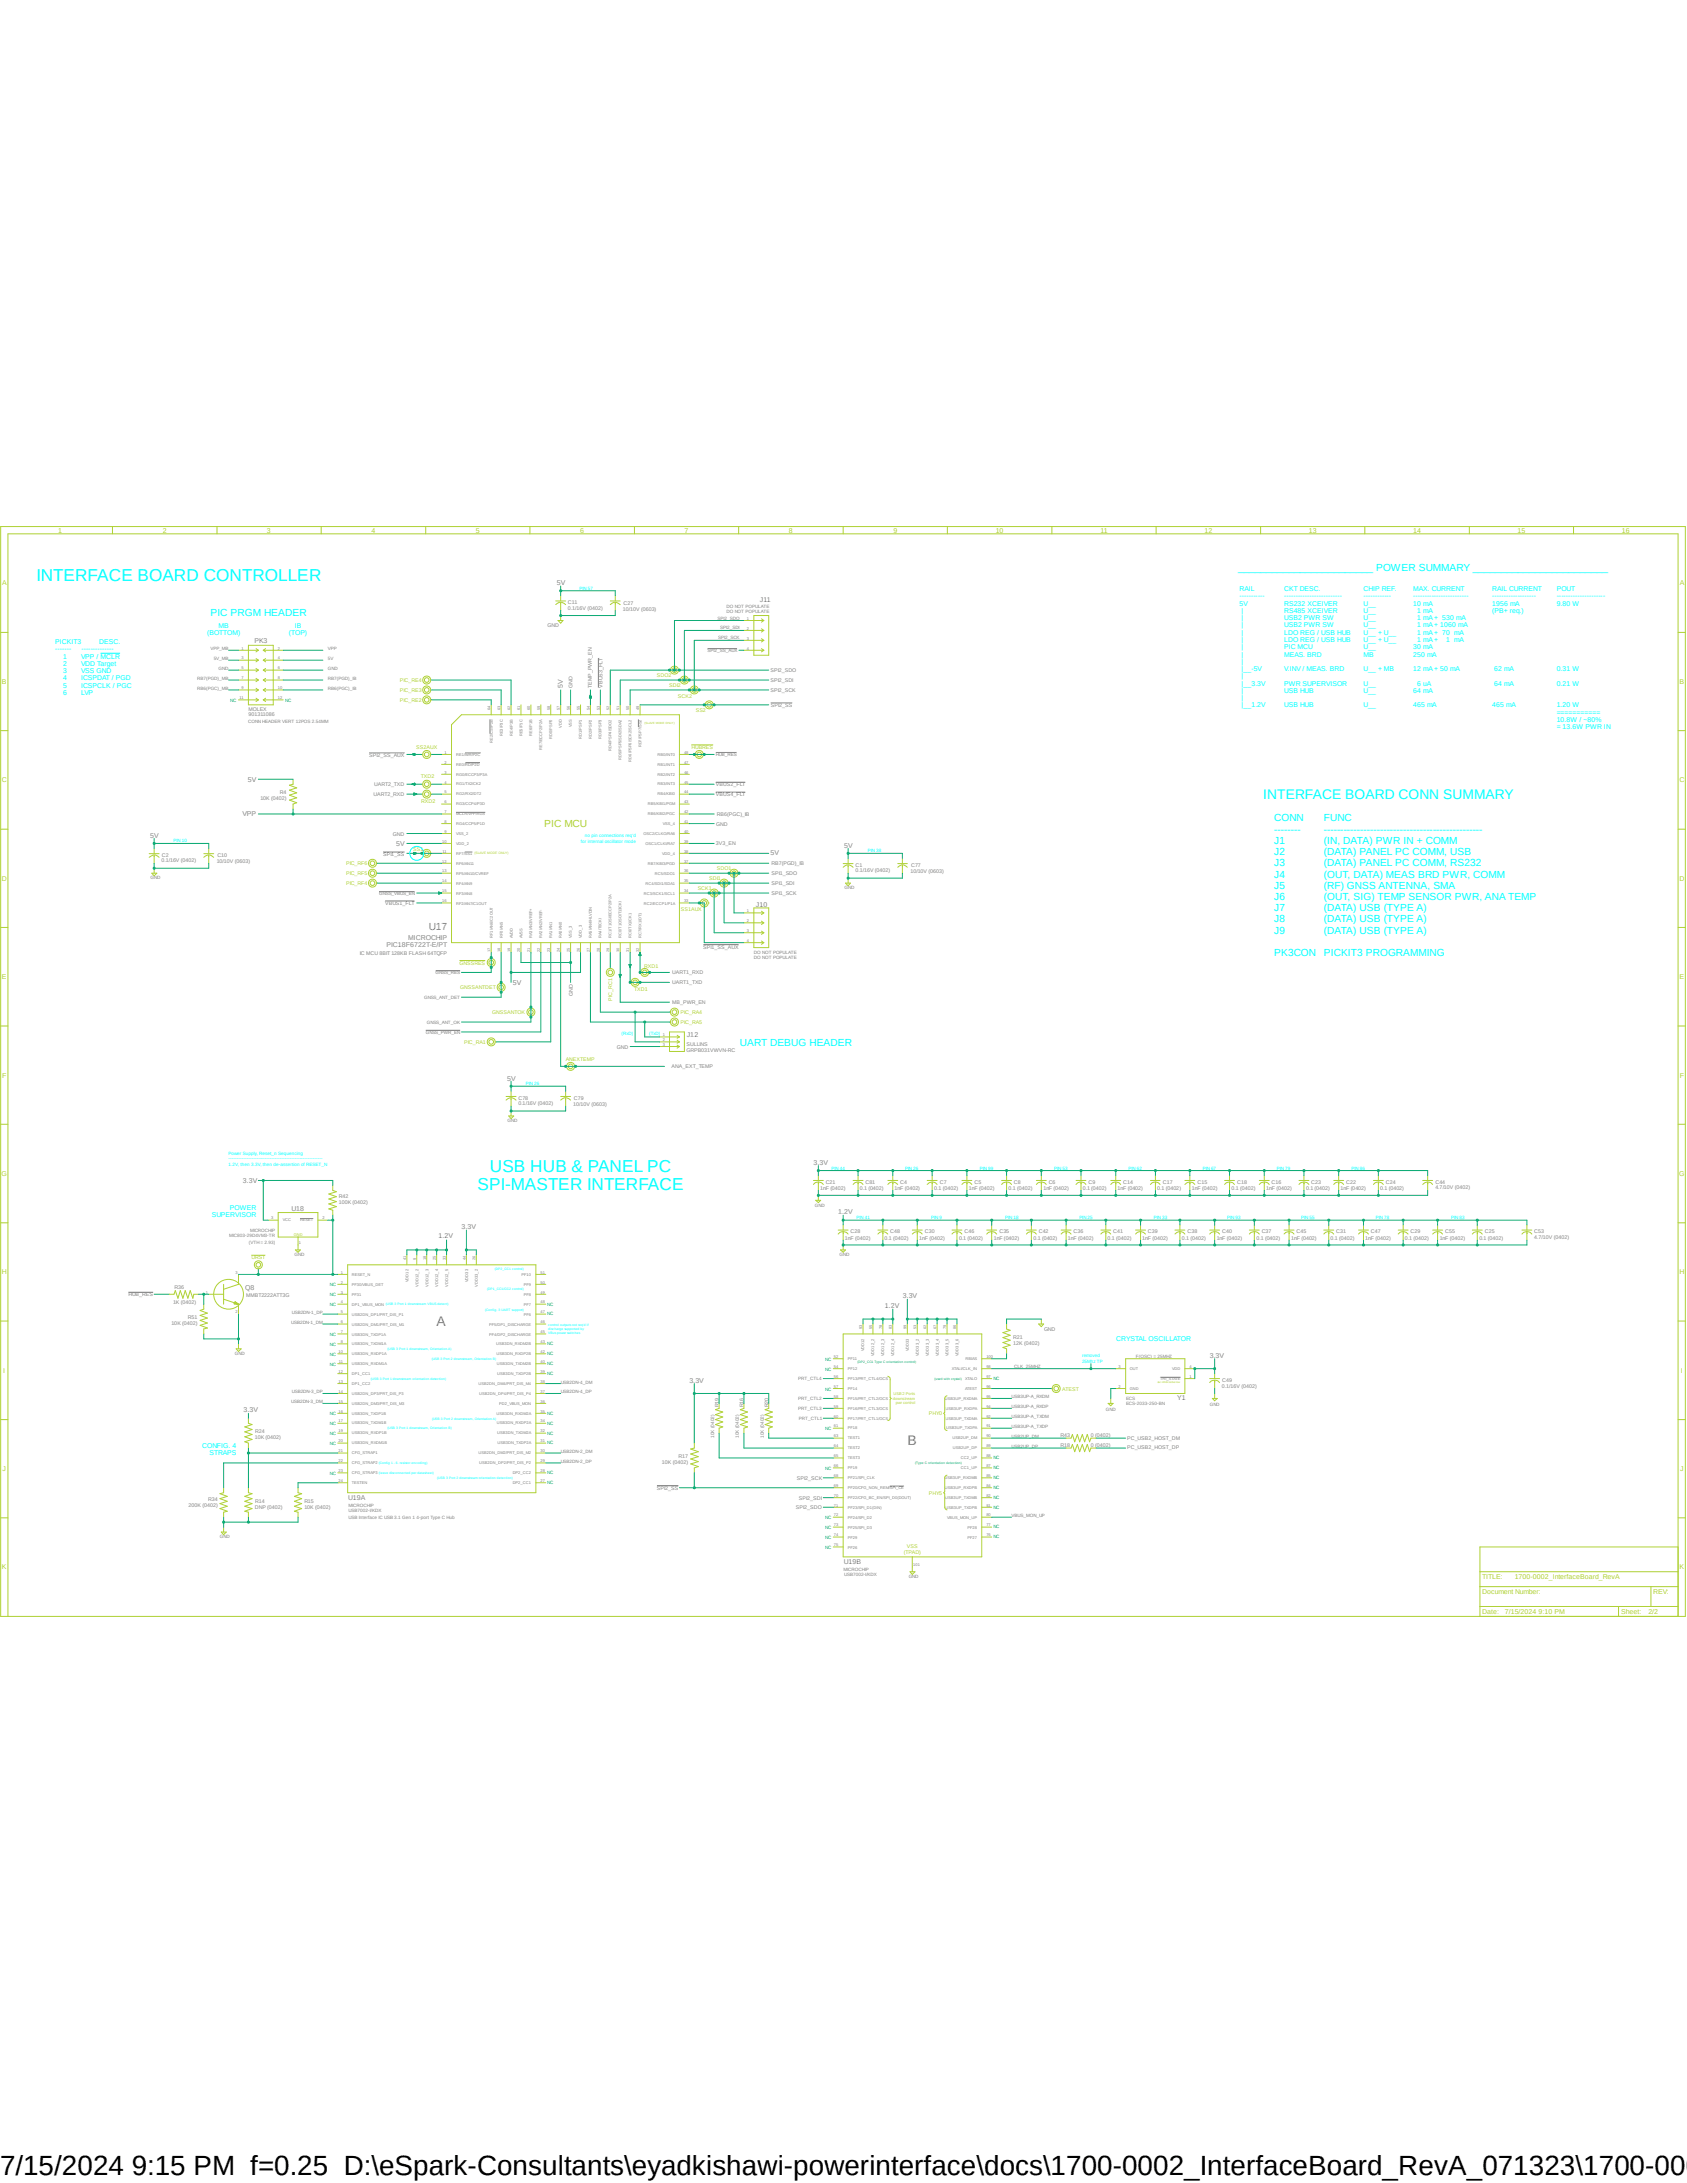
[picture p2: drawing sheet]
<svg xmlns="http://www.w3.org/2000/svg" width="216mm" height="279mm" viewBox="0 0 216 279" stroke-linecap="round" stroke-linejoin="round" font-family="sans-serif">
<defs><g id="words">
<text font-size="3.6" x="0" y="278.4">7/15/2024 9:15 PM f=0.25 D:\eSpark-Consultants\eyadkishawi-powerinterface\docs\1700-0002_InterfaceBoard_RevA_071323\1700-000</text>
<g font-size="2.2" fill="#0ff">
<text x="4.7" y="74.4">INTERFACE BOARD CONTROLLER</text>
<text x="62.7" y="150">USB HUB &amp; PANEL PC</text>
<text x="61.1" y="152.4">SPI-MASTER INTERFACE</text>
</g>
<text font-size="1.8" fill="#0ff" x="161.7" y="102.3">INTERFACE BOARD CONN SUMMARY</text>
<g font-size="1.8" fill="#808080">
<text x="55.9" y="169.7">A</text>
<text x="116.1" y="185">B</text>
</g>
<g font-size="1.3" fill="#0ff">
<text x="158.5" y="73.1">________________________ POWER SUMMARY ________________________</text>
<text x="26.9" y="78.8">PIC PRGM HEADER</text>
<text x="163.1" y="105.1">CONN</text>
<text x="163.1" y="106.6">--------</text>
<text x="163.1" y="108">J1</text>
<text x="169.4" y="105.1">FUNC</text>
<text x="169.4" y="106.6">------------------------------------------------</text>
<text x="169.4" y="108">(IN, DATA) PWR IN + COMM</text>
<text x="163.1" y="109.4">J2</text>
<text x="163.1" y="110.9">J3</text>
<text x="163.1" y="112.3">J4</text>
<text x="163.1" y="113.8">J5</text>
<text x="169.4" y="109.4">(DATA) PANEL PC COMM, USB</text>
<text x="169.4" y="110.9">(DATA) PANEL PC COMM, RS232</text>
<text x="169.4" y="112.3">(OUT, DATA) MEAS BRD PWR, COMM</text>
<text x="169.4" y="113.8">(RF) GNSS ANTENNA, SMA</text>
<text x="163.1" y="115.2">J6</text>
<text x="163.1" y="116.6">J7</text>
<text x="163.1" y="118.1">J8</text>
<text x="163.1" y="119.5">J9</text>
<text x="169.4" y="115.2">(OUT, SIG) TEMP SENSOR PWR, ANA TEMP</text>
<text x="169.4" y="116.6">(DATA) USB (TYPE A)</text>
<text x="169.4" y="118.1">(DATA) USB (TYPE A)</text>
<text x="169.4" y="119.5">(DATA) USB (TYPE A)</text>
<text x="163.1" y="122.4">PK3CON</text>
<text x="169.4" y="122.4">PICKIT3 PROGRAMMING</text>
<text x="94.7" y="133.9">UART DEBUG HEADER</text>
</g>
<text font-size="1.3" fill="#afd134" x="69.6" y="105.9">PIC MCU</text>
<text font-size="1.3" fill="#808080" x="54.9" y="119">U17</text>
<g font-size=".9" fill="#afd134">
<text x="7.5" y="68.2">1</text>
<text x="20.8" y="68.2">2</text>
<text x="34.2" y="68.2">3</text>
<text x="47.5" y="68.2">4</text>
<text x="60.9" y="68.2">5</text>
<text x="74.3" y="68.2">6</text>
<text x="87.6" y="68.2">7</text>
<text x="101" y="68.2">8</text>
<text x="114.3" y="68.2">9</text>
<text x="127.4" y="68.2">10</text>
<text x="140.8" y="68.2">11</text>
<text x="154.1" y="68.2">12</text>
<text x="167.5" y="68.2">13</text>
<text x="180.8" y="68.2">14</text>
<text x="194.2" y="68.2">15</text>
<text x="207.6" y="68.2">16</text>
<text x=".3" y="74.9">A</text>
<text x="215" y="74.9">A</text>
<text x=".3" y="87.5">B</text>
<text x="214.9" y="87.5">B</text>
<text x=".3" y="100.1">C</text>
<text x="214.9" y="100.1">C</text>
<text x=".3" y="112.7">D</text>
<text x="214.9" y="112.7">D</text>
<text x=".3" y="125.3">E</text>
<text x="214.9" y="125.3">E</text>
<text x=".3" y="137.9">F</text>
<text x="215" y="137.9">F</text>
<text x=".2" y="150.5">G</text>
<text x="214.9" y="150.5">G</text>
<text x=".3" y="163.1">H</text>
<text x="214.9" y="163.1">H</text>
<text x=".4" y="175.7">I</text>
<text x="215.1" y="175.7">I</text>
<text x=".3" y="188.3">J</text>
<text x="215" y="188.3">J</text>
<text x=".3" y="200.9">K</text>
<text x="189.7" y="202.1">TITLE:</text>
<text x="193.8" y="202.1">1700-0002_InterfaceBoard_RevA</text>
<text x="214.9" y="200.9">K</text>
<text x="189.7" y="206.6">Date:</text>
<text x="189.7" y="204">Document Number:</text>
<text x="192.6" y="206.6">7/15/2024 9:10 PM</text>
<text x="207.5" y="206.6">Sheet:</text>
<text x="211" y="206.6">2/2</text>
<text x="211.6" y="204">REV:</text>
</g>
<g font-size=".9" fill="#808080">
<text x="71.2" y="74.9">5V</text>
<text x="97.2" y="77">J11</text>
<text x="32.6" y="82.3">PK3</text>
<text x="72" y="88" transform="rotate(-90 72 88)">5V</text>
<text x="31.7" y="100">5V</text>
<text x="19.2" y="107.3">5V</text>
<text x="31" y="104.5">VPP</text>
<text x="50.7" y="108.3">5V</text>
<text x="98.6" y="109.5">5V</text>
<text x="108" y="108.5">5V</text>
<text x="96.7" y="116">J10</text>
<text x="49.4" y="121.2">PIC18F6722T-E/PT</text>
<text x="52.2" y="120.3">MICROCHIP</text>
<text x="65.6" y="126">5V</text>
<text x="87.9" y="132.8">J12</text>
<text x="64.9" y="138.3">5V</text>
<text x="104.1" y="149.1">3.3V</text>
<text x="31.1" y="151.4">3.3V</text>
<text x="37.3" y="155">U18</text>
<text x="107.3" y="155.4">1.2V</text>
<text x="56.1" y="158.5">1.2V</text>
<text x="59.1" y="157.3">3.3V</text>
<text x="31.4" y="165.1">Q8</text>
<text x="113.2" y="167.4">1.2V</text>
<text x="115.5" y="166.2">3.3V</text>
<text x="154.8" y="173.8">3.3V</text>
<text x="88.2" y="177">3.3V</text>
<text x="150.7" y="179.2">Y1</text>
<text x="31.2" y="180.7">3.3V</text>
<text x="44.6" y="192">U19A</text>
<text x="108" y="200.2">U19B</text>
</g>
<g font-size=".9" fill="#0ff">
<text x="158.6" y="75.7">RAIL</text>
<text x="158.6" y="76.6">-----------</text>
<text x="158.6" y="77.5">5V</text>
<text x="164.3" y="75.7">CKT DESC.</text>
<text x="164.3" y="76.6">-------------------------</text>
<text x="164.3" y="77.5">RS232 XCEIVER</text>
<text x="174.5" y="75.7">CHIP REF.</text>
<text x="174.5" y="76.6">------------</text>
<text x="174.5" y="77.5">U__</text>
<text x="180.8" y="75.7">MAX. CURRENT</text>
<text x="180.8" y="76.6">------------------------</text>
<text x="180.8" y="77.5">10 mA</text>
<text x="191" y="75.7">RAIL CURRENT</text>
<text x="191" y="76.6">-------------------</text>
<text x="191" y="77.5">1956 mA</text>
<text x="199.2" y="75.7">POUT</text>
<text x="199.2" y="76.6">---------------------</text>
<text x="199.2" y="77.5">9.80 W</text>
<text x="7.1" y="82.4">PICKIT3</text>
<text x="7.1" y="83.4">-------</text>
<text x="10.4" y="83.4">--------------</text>
<text x="12.7" y="82.4">DESC.</text>
<text x="26.5" y="81.3">(BOTTOM)</text>
<text x="28" y="80.4">MB</text>
<text x="37" y="81.3">(TOP)</text>
<text x="37.7" y="80.4">IB</text>
<text x="158.9" y="78.4">|</text>
<text x="158.9" y="79.4">|</text>
<text x="158.9" y="80.3">|</text>
<text x="158.9" y="81.2">|</text>
<text x="158.9" y="82.2">|</text>
<text x="158.9" y="83.1">|</text>
<text x="164.3" y="78.4">RS485 XCEIVER</text>
<text x="164.3" y="79.4">USB2 PWR SW</text>
<text x="164.3" y="80.3">USB2 PWR SW</text>
<text x="164.3" y="81.2">LDO REG / USB HUB</text>
<text x="164.3" y="82.2">LDO REG / USB HUB</text>
<text x="164.3" y="83.1">PIC MCU</text>
<text x="174.5" y="78.4">U__</text>
<text x="174.5" y="79.4">U__</text>
<text x="174.5" y="80.3">U__</text>
<text x="174.5" y="81.2">U__ + U__</text>
<text x="174.5" y="82.2">U__ + U__</text>
<text x="174.5" y="83.1">U__</text>
<text x="180.8" y="83.1">30 mA</text>
<text x="181.4" y="78.4">1 mA</text>
<text x="181.4" y="79.4">1 mA + 530 mA</text>
<text x="181.4" y="80.3">1 mA + 1060 mA</text>
<text x="181.4" y="81.2">1 mA + 70 mA</text>
<text x="181.4" y="82.2">1 mA +</text>
<text x="185.1" y="82.2">1 mA</text>
<text x="191" y="78.4">(PB+ req.)</text>
<text x="8.1" y="84.3">1</text>
<text x="8.1" y="85.2">2</text>
<text x="8.1" y="86.1">3</text>
<text x="8.1" y="87.1">4</text>
<text x="8.1" y="88">5</text>
<text x="8.1" y="88.9">6</text>
<text x="10.4" y="84.3">VPP / MCLR</text>
<text x="10.4" y="85.2">VDD Target</text>
<text x="10.4" y="86.1">VSS GND</text>
<text x="10.4" y="87.1">ICSPDAT / PGD</text>
<text x="10.4" y="88">ICSPCLK / PGC</text>
<text x="10.4" y="88.9">LVP</text>
<text x="158.9" y="84">|</text>
<text x="158.9" y="85">|</text>
<text x="158.9" y="85.9">|__-5V</text>
<text x="158.9" y="86.8">|</text>
<text x="158.9" y="87.8">|__3.3V</text>
<text x="158.9" y="88.7">|</text>
<text x="158.9" y="89.6">|</text>
<text x="164.3" y="84">MEAS. BRD</text>
<text x="164.3" y="85.9">V.INV / MEAS. BRD</text>
<text x="164.3" y="87.8">PWR SUPERVISOR</text>
<text x="164.3" y="88.7">USB HUB</text>
<text x="174.5" y="84">MB</text>
<text x="174.5" y="85.9">U__ + MB</text>
<text x="174.5" y="87.8">U__</text>
<text x="174.5" y="88.7">U__</text>
<text x="180.8" y="84">250 mA</text>
<text x="180.8" y="85.9">12 mA + 50 mA</text>
<text x="180.8" y="88.7">64 mA</text>
<text x="181.4" y="87.8">6 uA</text>
<text x="191.2" y="85.9">62 mA</text>
<text x="191.2" y="87.8">64 mA</text>
<text x="199.2" y="85.9">0.31 W</text>
<text x="199.2" y="87.8">0.21 W</text>
<text x="158.9" y="90.6">|__1.2V</text>
<text x="164.3" y="90.6">USB HUB</text>
<text x="174.5" y="90.6">U__</text>
<text x="180.8" y="90.6">465 mA</text>
<text x="191" y="90.6">465 mA</text>
<text x="199.2" y="90.6">1.20 W</text>
<text x="199.2" y="91.5">===========</text>
<text x="199.2" y="92.4">10.8W / ~80%</text>
<text x="199.2" y="93.3">= 13.6W PWR IN</text>
<text x="27.1" y="155.8">SUPERVISOR</text>
<text x="29.4" y="154.9">POWER</text>
<text x="142.8" y="171.6">CRYSTAL OSCILLATOR</text>
<text x="25.9" y="185.3">CONFIG. 4</text>
<text x="26.8" y="186.2">STRAPS</text>
</g>
<g font-size=".7" fill="#808080">
<text x="72.7" y="77.3">C11</text>
<text x="79.8" y="77.4">C27</text>
<text x="70.1" y="80.2">GND</text>
<text x="72.7" y="78">0.1/16V (0402)</text>
<text x="79.7" y="78.2">10/10V (0603)</text>
<text x="73.3" y="88" transform="rotate(-90 73.3 88)">GND</text>
<text x="75.7" y="88" transform="rotate(-90 75.7 88)">TEMP_PWR_EN</text>
<text x="77.1" y="88" transform="rotate(-90 77.1 88)">VBUS3_FLT</text>
<text x="98.6" y="86">SPI2_SDO</text>
<text x="98.6" y="88.6">SPI2_SCK</text>
<text x="98.6" y="87.3">SPI2_SDI</text>
<text x="31.8" y="91">MOLEX</text>
<text x="31.8" y="91.7">901311086</text>
<text x="98.6" y="90.5">SPI2_SS</text>
<text x="35.8" y="101.6">R4</text>
<text x="47.2" y="96.9">SPI2_SS_AUX</text>
<text x="47.8" y="101.9">UART2_RXD</text>
<text x="47.9" y="100.6">UART2_TXD</text>
<text x="91.6" y="100.6">VBUS2_FLT</text>
<text x="91.6" y="101.9">VBUS4_FLT</text>
<text x="33.3" y="102.4">10K (0402)</text>
<text x="50.3" y="106.9">GND</text>
<text x="91.7" y="105.7">GND</text>
<text x="91.7" y="104.4">RB6(PGC)_IB</text>
<text x="20.7" y="110.4">0.1/16V (0402)</text>
<text x="20.7" y="109.7">C2</text>
<text x="27.7" y="110.5">10/10V (0603)</text>
<text x="27.8" y="109.7">C10</text>
<text x="49" y="109.6">SPI1_SS</text>
<text x="91.6" y="108.2">3V3_EN</text>
<text x="98.7" y="113.3">SPI1_SDI</text>
<text x="98.7" y="112">SPI1_SDO</text>
<text x="98.7" y="110.8">RB7(PGD)_IB</text>
<text x="109.5" y="111.6">0.1/16V (0402)</text>
<text x="109.5" y="111">C1</text>
<text x="116.5" y="111.8">10/10V (0603)</text>
<text x="116.6" y="111">C77</text>
<text x="49.3" y="115.8">VBUS1_FLT</text>
<text x="98.7" y="114.6">SPI1_SCK</text>
<text x="46.1" y="122.2">IC MCU 8BIT 128KB FLASH 64TQFP</text>
<text x="86" y="124.7">UART1_RXD</text>
<text x="86" y="126">UART1_TXD</text>
<text x="90" y="121.4">SPI1_SS_AUX</text>
<text x="73.3" y="127.5" transform="rotate(-90 73.3 127.5)">GND</text>
<text x="86" y="128.4">MB_PWR_EN</text>
<text x="79" y="134.2">GND</text>
<text x="85.9" y="136.7">ANA_EXT_TEMP</text>
<text x="87.8" y="133.9">SULLINS</text>
<text x="87.8" y="134.6">GRPB031VWVN-RC</text>
<text x="66.3" y="141.4">0.1/16V (0402)</text>
<text x="66.3" y="140.7">C78</text>
<text x="73.4" y="141.6">10/10V (0603)</text>
<text x="73.5" y="140.8">C79</text>
<text x="43.4" y="154.1">100K (0402)</text>
<text x="43.4" y="153.4">R42</text>
<text x="105" y="152.4">1nF (0402)</text>
<text x="105.7" y="151.5">C21</text>
<text x="110" y="152.4">0.1 (0402)</text>
<text x="110.8" y="151.5">C81</text>
<text x="114.5" y="152.4">1nF (0402)</text>
<text x="115.2" y="151.5">C4</text>
<text x="119.6" y="152.4">0.1 (0402)</text>
<text x="120.3" y="151.5">C7</text>
<text x="124" y="152.4">1nF (0402)</text>
<text x="124.7" y="151.5">C5</text>
<text x="129.1" y="152.4">0.1 (0402)</text>
<text x="129.8" y="151.5">C8</text>
<text x="133.5" y="152.4">1nF (0402)</text>
<text x="134.2" y="151.5">C6</text>
<text x="138.6" y="152.4">0.1 (0402)</text>
<text x="139.3" y="151.5">C9</text>
<text x="143" y="152.4">1nF (0402)</text>
<text x="143.7" y="151.5">C14</text>
<text x="148.1" y="152.4">0.1 (0402)</text>
<text x="148.8" y="151.5">C17</text>
<text x="152.5" y="152.4">1nF (0402)</text>
<text x="153.3" y="151.5">C15</text>
<text x="157.6" y="152.4">0.1 (0402)</text>
<text x="158.3" y="151.5">C18</text>
<text x="162.1" y="152.4">1nF (0402)</text>
<text x="162.7" y="151.5">C16</text>
<text x="167.1" y="152.4">0.1 (0402)</text>
<text x="167.8" y="151.5">C23</text>
<text x="171.5" y="152.4">1nF (0402)</text>
<text x="172.3" y="151.5">C22</text>
<text x="176.6" y="152.4">0.1 (0402)</text>
<text x="177.3" y="151.5">C24</text>
<text x="183.7" y="152.2">4.7/10V (0402)</text>
<text x="183.7" y="151.5">C44</text>
<text x="108.1" y="158.7">1nF (0402)</text>
<text x="108.8" y="157.9">C28</text>
<text x="113.2" y="158.7">0.1 (0402)</text>
<text x="113.9" y="157.9">C48</text>
<text x="117.7" y="158.7">1nF (0402)</text>
<text x="118.4" y="157.9">C30</text>
<text x="122.7" y="158.7">0.1 (0402)</text>
<text x="123.5" y="157.9">C46</text>
<text x="127.2" y="158.7">1nF (0402)</text>
<text x="127.9" y="157.9">C35</text>
<text x="132.3" y="158.7">0.1 (0402)</text>
<text x="132.9" y="157.9">C42</text>
<text x="136.7" y="158.7">1nF (0402)</text>
<text x="137.4" y="157.9">C36</text>
<text x="141.7" y="158.7">0.1 (0402)</text>
<text x="142.5" y="157.9">C41</text>
<text x="146.2" y="158.7">1nF (0402)</text>
<text x="146.9" y="157.9">C39</text>
<text x="151.3" y="158.7">0.1 (0402)</text>
<text x="152" y="157.9">C38</text>
<text x="155.7" y="158.7">1nF (0402)</text>
<text x="156.4" y="157.9">C40</text>
<text x="160.8" y="158.7">0.1 (0402)</text>
<text x="161.5" y="157.9">C37</text>
<text x="165.2" y="158.7">1nF (0402)</text>
<text x="165.9" y="157.9">C45</text>
<text x="170.3" y="158.7">0.1 (0402)</text>
<text x="171" y="157.9">C31</text>
<text x="174.7" y="158.7">1nF (0402)</text>
<text x="175.4" y="157.9">C47</text>
<text x="179.8" y="158.7">0.1 (0402)</text>
<text x="180.5" y="157.9">C29</text>
<text x="184.2" y="158.7">1nF (0402)</text>
<text x="185" y="157.9">C55</text>
<text x="189.3" y="158.7">0.1 (0402)</text>
<text x="190" y="157.9">C25</text>
<text x="196.4" y="158.5">4.7/10V (0402)</text>
<text x="196.4" y="157.9">C53</text>
<text x="16.4" y="165.9">HUB_RES</text>
<text x="22.1" y="166.9">1K (0402)</text>
<text x="22.4" y="165">R36</text>
<text x="31.5" y="166">MMBT2222ATT3G</text>
<text x="21.9" y="169.6">10K (0402)</text>
<text x="24" y="168.8">R51</text>
<text x="129.7" y="172.1">12K (0402)</text>
<text x="129.7" y="171.4">R21</text>
<text x="133.6" y="170.4">GND</text>
<text x="156.4" y="177.6">0.1/16V (0402)</text>
<text x="156.4" y="176.9">C49</text>
<text x="32.6" y="184.2">10K (0402)</text>
<text x="32.6" y="183.4">R24</text>
<text x="92" y="180.1" transform="rotate(-90 92 180.1)">R19</text>
<text x="95.2" y="180.1" transform="rotate(-90 95.2 180.1)">R16</text>
<text x="98.3" y="180.1" transform="rotate(-90 98.3 180.1)">R20</text>
<text x="135.7" y="185.2">R18</text>
<text x="135.7" y="184">R43</text>
<text x="139.6" y="185.2">0 (0402)</text>
<text x="139.6" y="184">0 (0402)</text>
<text x="144.2" y="184.3">PC_USB2_HOST_DM</text>
<text x="144.2" y="185.5">PC_USB2_HOST_DP</text>
<text x="84.1" y="190.7">SPI2_SS</text>
<text x="84.7" y="187.4">10K (0402)</text>
<text x="86.8" y="186.6">R17</text>
<text x="102" y="189.4">SPI2_SCK</text>
<text x="102.2" y="192">SPI2_SDI</text>
<text x="24.1" y="192.8">200K (0402)</text>
<text x="26.6" y="192.1">R34</text>
<text x="32.6" y="193.1">DNP (0402)</text>
<text x="32.6" y="192.3">R14</text>
<text x="38.9" y="193.1">10K (0402)</text>
<text x="38.9" y="192.3">R15</text>
<text x="101.9" y="193.2">SPI2_SDO</text>
</g>
<g font-size=".7" fill="#afd134">
<text x="51.2" y="89.8">PIC_RE2</text>
<text x="51.2" y="88.6">PIC_RE3</text>
<text x="51.2" y="87.3">PIC_RE4</text>
<text x="84.1" y="86.7">SDO2</text>
<text x="85.6" y="87.9">SDI2</text>
<text x="86.7" y="89.3">SCK2</text>
<text x="53.3" y="95.8">SS2AUX</text>
<text x="88.5" y="95.8">HUBRES</text>
<text x="89" y="91.1">SS2</text>
<text x="53.9" y="99.6">TXD2</text>
<text x="53.9" y="102.8">RXD2</text>
<text x="44.3" y="110.8">PIC_RF6</text>
<text x="44.3" y="112">PIC_RF5</text>
<text x="44.3" y="113.3">PIC_RF4</text>
<text x="52.9" y="109">SS1</text>
<text x="89.3" y="113.9">SCK1</text>
<text x="90.8" y="112.6">SDI1</text>
<text x="91.7" y="111.4">SDO1</text>
<text x="87.1" y="116.6">SS1AUX</text>
<text x="58.8" y="123.5">GNSSRES</text>
<text x="82.4" y="123.8">RXD1</text>
<text x="58.9" y="126.6">GNSSANTDET</text>
<text x="63" y="129.8">GNSSANTOK</text>
<text x="78.4" y="128.1" transform="rotate(-90 78.4 128.1)">PIC_RC1</text>
<text x="81.2" y="126.9">TXD1</text>
<text x="87.1" y="131.1">PIC_RA5</text>
<text x="87.1" y="129.8">PIC_RA4</text>
<text x="59.4" y="133.6">PIC_RA1</text>
<text x="72.4" y="135.9">ANEXTEMP</text>
<text x="32.2" y="161.2">URST</text>
<text x="135.9" y="178">ATEST</text>
<text x="118.9" y="181.2">PHY0</text>
<text x="118.9" y="191.3">PHY5</text>
<text x="115.7" y="198.9">(TPAD)</text>
<text x="116" y="198.1">VSS</text>
</g>
<g font-size=".6" fill="#0ff">
<text x="74.2" y="75.5">PIN 57</text>
<text x="22.2" y="107.8">PIN 10</text>
<text x="74.3" y="107.9">for internal oscillator mode</text>
<text x="74.8" y="107.2">no pin connections req'd</text>
<text x="111.1" y="109.1">PIN 38</text>
<text x="79.5" y="132.5">(RxD)</text>
<text x="83.1" y="132.5">(TxD)</text>
<text x="67.3" y="138.9">PIN 26</text>
<text x="29.3" y="147.8">Power Supply, Reset_n Sequencing</text>
<text x="29.3" y="148.5">---------------------------------------------------------</text>
<text x="29.3" y="149.2">1.2V, then 3.3V, then de-assertion of RESET_N</text>
<text x="106.4" y="149.7">PIN 44</text>
<text x="115.8" y="149.7">PIN 26</text>
<text x="125.4" y="149.7">PIN 99</text>
<text x="134.9" y="149.7">PIN 53</text>
<text x="144.4" y="149.7">PIN 62</text>
<text x="153.9" y="149.7">PIN 67</text>
<text x="163.4" y="149.7">PIN 79</text>
<text x="173" y="149.7">PIN 86</text>
<text x="109.6" y="156">PIN 41</text>
<text x="119.2" y="156">PIN 9</text>
<text x="128.7" y="156">PIN 18</text>
<text x="138.1" y="156">PIN 25</text>
<text x="147.7" y="156">PIN 33</text>
<text x="157.1" y="156">PIN 93</text>
<text x="166.5" y="156">PIN 55</text>
<text x="176.1" y="156">PIN 78</text>
<text x="185.7" y="156">PIN 83</text>
<text x="138.5" y="173.7">removed</text>
<text x="138.5" y="174.4">25Mhz TP</text>
</g>
<g font-size=".6" fill="#808080">
<text x="93" y="77.9">DO NOT POPULATE</text>
<text x="26.9" y="83.2">VPP_MB</text>
<text x="42" y="83.2">VPP</text>
<text x="90.6" y="83.4">SPI2_SS_AUX</text>
<text x="91.8" y="79.3">SPI2_SDO</text>
<text x="91.9" y="81.8">SPI2_SCK</text>
<text x="92.2" y="80.6">SPI2_SDI</text>
<text x="93" y="78.5">DO NOT POPULATE</text>
<text x="25.2" y="87">RB7(PGD)_MB</text>
<text x="25.2" y="88.3">RB6(PGC)_MB</text>
<text x="27.3" y="84.5">5V_MB</text>
<text x="28" y="85.8">GND</text>
<text x="42" y="84.5">5V</text>
<text x="42" y="85.8">GND</text>
<text x="42" y="88.3">RB6(PGC)_IB</text>
<text x="42" y="87">RB7(PGD)_IB</text>
<text x="31.8" y="92.5">CONN HEADER VERT 12POS 2.54MM</text>
<text x="91.6" y="96.7">HUB_RES</text>
<text x="19.3" y="112.6">GND</text>
<text x="108.1" y="113.8">GND</text>
<text x="48.5" y="114.6">GNSS_VBUS_EN</text>
<text x="55.8" y="124.7">GNSS_RES</text>
<text x="96.5" y="122">DO NOT POPULATE</text>
<text x="96.5" y="122.7">DO NOT POPULATE</text>
<text x="54.3" y="127.8">GNSS_ANT_DET</text>
<text x="54.6" y="131">GNSS_ANT_OK</text>
<text x="54.5" y="132.3">GNSS_PWR_EN</text>
<text x="64.9" y="143.6">GND</text>
<text x="104.3" y="154.4">GND</text>
<text x="29.3" y="158.4">MIC803-29D4VM3-TR</text>
<text x="31.8" y="159.2">(VTH = 2.93)</text>
<text x="32" y="157.7">MICROCHIP</text>
<text x="37.7" y="160.7">GND</text>
<text x="107.4" y="160.7">GND</text>
<text x="30.1" y="173.4">GND</text>
<text x="37.3" y="169.5">USB2DN-1_DM</text>
<text x="37.3" y="168.2">USB2DN-1_DP</text>
<text x="145.4" y="173.8">F(OSC) = 25MHZ</text>
<text x="37.3" y="179.6">USB2DN-3_DM</text>
<text x="37.3" y="178.4">USB2DN-3_DP</text>
<text x="71.8" y="177.1">USB2DN-4_DM</text>
<text x="71.8" y="178.4">USB2DN-4_DP</text>
<text x="102.2" y="176.7">PRT_CTL4</text>
<text x="102.2" y="179.2">PRT_CTL2</text>
<text x="129.5" y="179">USB3UP-A_RXDM</text>
<text x="129.8" y="175">CLK_25MHZ</text>
<text x="144.1" y="179.2">ECS</text>
<text x="144.1" y="179.8">ECS-2033-250-BN</text>
<text x="154.8" y="179.9">GND</text>
<text x="71.8" y="186">USB2DN-2_DM</text>
<text x="91.4" y="184" transform="rotate(-90 91.4 184)">10K (0402)</text>
<text x="94.6" y="184" transform="rotate(-90 94.6 184)">10K (0402)</text>
<text x="97.7" y="184" transform="rotate(-90 97.7 184)">10K (0402)</text>
<text x="102.2" y="180.5">PRT_CTL3</text>
<text x="102.2" y="181.8">PRT_CTL1</text>
<text x="129.5" y="185.3">USB2UP_DP</text>
<text x="129.5" y="184.1">USB2UP_DM</text>
<text x="129.5" y="182.8">USB3UP-A_TXDP</text>
<text x="129.5" y="181.5">USB3UP-A_TXDM</text>
<text x="129.5" y="180.3">USB3UP-A_RXDP</text>
<text x="141.5" y="180.6">GND</text>
<text x="71.8" y="187.2">USB2DN-2_DP</text>
<text x="28.2" y="196.9">GND</text>
<text x="44.6" y="193.5">USB7002-I/KDX</text>
<text x="44.6" y="194.4">USB Interface IC USB 3.1 Gen 1 4-port Type C Hub</text>
<text x="44.6" y="192.8">MICROCHIP</text>
<text x="129.5" y="194.2">VBUS_MON_UP</text>
<text x="108" y="201.1">MICROCHIP</text>
<text x="108" y="201.8">USB7002-I/KDX</text>
<text x="116.3" y="202">GND</text>
</g>
<g font-size=".6" fill="#0dab76">
<text x="29.5" y="89.8">NC</text>
<text x="36.5" y="89.8">NC</text>
<text x="42.2" y="164.6">NC</text>
<text x="42.2" y="165.9">NC</text>
<text x="42.2" y="167.2">NC</text>
<text x="70" y="167.1">NC</text>
<text x="42.2" y="171">NC</text>
<text x="42.2" y="172.3">NC</text>
<text x="42.2" y="173.5">NC</text>
<text x="70" y="173.4">NC</text>
<text x="70" y="172.2">NC</text>
<text x="70" y="168.4">NC</text>
<text x="42.2" y="174.8">NC</text>
<text x="70" y="176">NC</text>
<text x="70" y="174.7">NC</text>
<text x="105.6" y="175.4">NC</text>
<text x="105.6" y="178">NC</text>
<text x="105.6" y="174.2">NC</text>
<text x="127.1" y="176.6">NC</text>
<text x="42.2" y="181.1">NC</text>
<text x="42.2" y="182.4">NC</text>
<text x="42.2" y="183.7">NC</text>
<text x="42.2" y="185">NC</text>
<text x="70" y="184.9">NC</text>
<text x="70" y="183.6">NC</text>
<text x="70" y="182.3">NC</text>
<text x="70" y="181.1">NC</text>
<text x="105.6" y="183.1">NC</text>
<text x="42.2" y="188.8">NC</text>
<text x="70" y="188.7">NC</text>
<text x="70" y="190">NC</text>
<text x="105.6" y="188.1">NC</text>
<text x="127.1" y="191.9">NC</text>
<text x="127.1" y="190.6">NC</text>
<text x="127.1" y="189.3">NC</text>
<text x="127.1" y="188">NC</text>
<text x="127.1" y="186.8">NC</text>
<text x="105.6" y="194.4">NC</text>
<text x="105.6" y="195.7">NC</text>
<text x="105.6" y="197">NC</text>
<text x="127.1" y="196.9">NC</text>
<text x="127.1" y="195.6">NC</text>
<text x="127.1" y="193.1">NC</text>
<text x="105.6" y="198.2">NC</text>
</g>
<g font-size=".5" fill="#808080">
<text x="30.9" y="83.1">1</text>
<text x="35.6" y="83.1">2</text>
<text x="95.6" y="79.3">1</text>
<text x="95.6" y="80.6">2</text>
<text x="95.6" y="81.9">3</text>
<text x="95.6" y="83.1">4</text>
<text x="30.6" y="89.5">11</text>
<text x="30.9" y="84.4">3</text>
<text x="30.9" y="85.7">5</text>
<text x="30.9" y="86.9">7</text>
<text x="30.9" y="88.2">9</text>
<text x="35.6" y="84.4">4</text>
<text x="35.6" y="85.7">6</text>
<text x="35.6" y="86.9">8</text>
<text x="35.6" y="88.2">10</text>
<text x="35.6" y="89.5">12</text>
<text x="62.8" y="90.9" transform="rotate(-90 62.8 90.9)">64</text>
<text x="63.1" y="95" transform="rotate(-90 63.1 95)">RE2/CS/P2B</text>
<text x="64" y="90.9" transform="rotate(-90 64 90.9)">63</text>
<text x="64.3" y="94.2" transform="rotate(-90 64.3 94.2)">RE3/P3C</text>
<text x="65.3" y="90.9" transform="rotate(-90 65.3 90.9)">62</text>
<text x="65.6" y="94.2" transform="rotate(-90 65.6 94.2)">RE4/P3B</text>
<text x="66.6" y="90.9" transform="rotate(-90 66.6 90.9)">61</text>
<text x="66.9" y="94.2" transform="rotate(-90 66.9 94.2)">RE5/P1C</text>
<text x="67.9" y="90.9" transform="rotate(-90 67.9 90.9)">60</text>
<text x="68.1" y="94.2" transform="rotate(-90 68.1 94.2)">RE6/P1B</text>
<text x="69.1" y="90.9" transform="rotate(-90 69.1 90.9)">59</text>
<text x="70.4" y="90.9" transform="rotate(-90 70.4 90.9)">58</text>
<text x="70.6" y="94.6" transform="rotate(-90 70.6 94.6)">RD0/PSP0</text>
<text x="71.7" y="90.9" transform="rotate(-90 71.7 90.9)">57</text>
<text x="71.9" y="93.1" transform="rotate(-90 71.9 93.1)">VDD</text>
<text x="72.9" y="90.9" transform="rotate(-90 72.9 90.9)">56</text>
<text x="73.2" y="93" transform="rotate(-90 73.2 93)">VSS</text>
<text x="74.2" y="90.9" transform="rotate(-90 74.2 90.9)">55</text>
<text x="74.5" y="94.6" transform="rotate(-90 74.5 94.6)">RD1/PSP1</text>
<text x="75.5" y="90.9" transform="rotate(-90 75.5 90.9)">54</text>
<text x="75.7" y="94.6" transform="rotate(-90 75.7 94.6)">RD2/PSP2</text>
<text x="76.7" y="90.9" transform="rotate(-90 76.7 90.9)">53</text>
<text x="77" y="94.6" transform="rotate(-90 77 94.6)">RD3/PSP3</text>
<text x="78" y="90.9" transform="rotate(-90 78 90.9)">52</text>
<text x="79.3" y="90.9" transform="rotate(-90 79.3 90.9)">51</text>
<text x="80.5" y="90.9" transform="rotate(-90 80.5 90.9)">50</text>
<text x="81.8" y="90.9" transform="rotate(-90 81.8 90.9)">49</text>
<text x="82.1" y="95.7" transform="rotate(-90 82.1 95.7)">RD7/PSP7/SS2</text>
<text x="56.9" y="96.5">1</text>
<text x="56.9" y="97.7">2</text>
<text x="56.9" y="99">3</text>
<text x="56.9" y="100.3">4</text>
<text x="56.9" y="101.6">5</text>
<text x="58.4" y="96.7">RE1/WR/P2C</text>
<text x="58.4" y="98">RE0/RD/P2D</text>
<text x="58.4" y="99.3">RG0/ECCP3/P3A</text>
<text x="58.4" y="100.5">RG1/TX2/CK2</text>
<text x="58.4" y="101.8">RG2/RX2/DT2</text>
<text x="69.4" y="96" transform="rotate(-90 69.4 96)">RE7/ECCP2/P2A</text>
<text x="78.3" y="96.1" transform="rotate(-90 78.3 96.1)">RD4/PSP4/SDO2</text>
<text x="79.5" y="97.3" transform="rotate(-90 79.5 97.3)">RD5/PSP5/SDI2/SDA2</text>
<text x="80.8" y="97.5" transform="rotate(-90 80.8 97.5)">RD6/PSP6/SCK2/SCL2</text>
<text x="84.2" y="101.8">RB4/KBI0</text>
<text x="84.2" y="100.5">RB3/INT3</text>
<text x="84.2" y="99.3">RB2/INT2</text>
<text x="84.2" y="98">RB1/INT1</text>
<text x="84.2" y="96.7">RB0/INT0</text>
<text x="87.5" y="101.6">44</text>
<text x="87.5" y="100.3">45</text>
<text x="87.5" y="99">46</text>
<text x="87.5" y="97.7">47</text>
<text x="87.5" y="96.5">48</text>
<text x="56.6" y="107.9">10</text>
<text x="56.9" y="102.8">6</text>
<text x="56.9" y="104">7</text>
<text x="56.9" y="105.3">8</text>
<text x="56.9" y="106.6">9</text>
<text x="58.4" y="103.1">RG3/CCP4/P3D</text>
<text x="58.4" y="104.3">MCLR/VPP/RG5</text>
<text x="58.4" y="105.6">RG4/CCP5/P1D</text>
<text x="58.4" y="106.9">VSS_2</text>
<text x="82.4" y="106.9">OSC2/CLKO/RA6</text>
<text x="82.9" y="104.3">RB6/KBI2/PGC</text>
<text x="82.9" y="103.1">RB5/KBI1/PGM</text>
<text x="84.8" y="105.6">VSS_4</text>
<text x="87.5" y="107.9">39</text>
<text x="87.5" y="106.6">40</text>
<text x="87.5" y="105.3">41</text>
<text x="87.5" y="104">42</text>
<text x="87.5" y="102.8">43</text>
<text x="56.6" y="110.4">12</text>
<text x="56.6" y="111.7">13</text>
<text x="56.6" y="112.9">14</text>
<text x="56.6" y="109.1">11</text>
<text x="58.4" y="108.2">VDD_2</text>
<text x="58.4" y="109.4">RF7/SS1</text>
<text x="58.4" y="110.7">RF6/AN11</text>
<text x="58.4" y="112">RF5/AN10/CVREF</text>
<text x="58.4" y="113.2">RF4/AN9</text>
<text x="82.6" y="113.2">RC4/SDI1/SDA1</text>
<text x="82.6" y="108.2">OSC1/CLKI/RA7</text>
<text x="82.9" y="110.7">RB7/KBI3/PGD</text>
<text x="83.8" y="112">RC5/SDO1</text>
<text x="84.7" y="109.4">VDD_4</text>
<text x="87.5" y="112.9">35</text>
<text x="87.5" y="111.7">36</text>
<text x="87.5" y="110.4">37</text>
<text x="87.5" y="109.1">38</text>
<text x="56.6" y="114.2">15</text>
<text x="56.6" y="115.5">16</text>
<text x="58.4" y="114.5">RF3/AN8</text>
<text x="58.4" y="115.8">RF2/AN7/C1OUT</text>
<text x="82.4" y="115.8">RC2/ECCP1/P1A</text>
<text x="82.4" y="114.5">RC3/SCK1/SCL1</text>
<text x="87.5" y="115.5">33</text>
<text x="87.5" y="114.2">34</text>
<text x="95.6" y="116.7">1</text>
<text x="95.6" y="118">2</text>
<text x="95.6" y="119.3">3</text>
<text x="62.8" y="121.8" transform="rotate(-90 62.8 121.8)">17</text>
<text x="63.1" y="120" transform="rotate(-90 63.1 120)">RF1/AN6/C2OUT</text>
<text x="64" y="121.8" transform="rotate(-90 64 121.8)">18</text>
<text x="64.3" y="120" transform="rotate(-90 64.3 120)">RF0/AN5</text>
<text x="65.3" y="121.8" transform="rotate(-90 65.3 121.8)">19</text>
<text x="65.6" y="120" transform="rotate(-90 65.6 120)">AVDD</text>
<text x="66.6" y="121.8" transform="rotate(-90 66.6 121.8)">20</text>
<text x="66.9" y="120" transform="rotate(-90 66.9 120)">AVSS</text>
<text x="67.9" y="121.8" transform="rotate(-90 67.9 121.8)">21</text>
<text x="68.1" y="120" transform="rotate(-90 68.1 120)">RA3/AN3/VREF+</text>
<text x="69.1" y="121.8" transform="rotate(-90 69.1 121.8)">22</text>
<text x="69.4" y="120" transform="rotate(-90 69.4 120)">RA2/AN2/VREF-</text>
<text x="70.4" y="121.8" transform="rotate(-90 70.4 121.8)">23</text>
<text x="70.6" y="120" transform="rotate(-90 70.6 120)">RA1/AN1</text>
<text x="71.7" y="121.8" transform="rotate(-90 71.7 121.8)">24</text>
<text x="71.9" y="120" transform="rotate(-90 71.9 120)">RA0/AN0</text>
<text x="72.9" y="121.8" transform="rotate(-90 72.9 121.8)">25</text>
<text x="73.2" y="120" transform="rotate(-90 73.2 120)">VSS_3</text>
<text x="74.2" y="121.8" transform="rotate(-90 74.2 121.8)">26</text>
<text x="74.5" y="120" transform="rotate(-90 74.5 120)">VDD_3</text>
<text x="75.5" y="121.8" transform="rotate(-90 75.5 121.8)">27</text>
<text x="75.7" y="120" transform="rotate(-90 75.7 120)">RA5/AN4/HLVDIN</text>
<text x="76.7" y="121.8" transform="rotate(-90 76.7 121.8)">28</text>
<text x="77" y="120" transform="rotate(-90 77 120)">RA4/T0CKI</text>
<text x="78" y="121.8" transform="rotate(-90 78 121.8)">29</text>
<text x="78.3" y="120" transform="rotate(-90 78.3 120)">RC1/T1OSI/ECCP2/P2A</text>
<text x="79.3" y="121.8" transform="rotate(-90 79.3 121.8)">30</text>
<text x="79.5" y="120" transform="rotate(-90 79.5 120)">RC0/T1OSO/T13CKI</text>
<text x="80.5" y="121.8" transform="rotate(-90 80.5 121.8)">31</text>
<text x="80.8" y="120" transform="rotate(-90 80.8 120)">RC6/TX1/CK1</text>
<text x="81.8" y="121.8" transform="rotate(-90 81.8 121.8)">32</text>
<text x="82.1" y="120" transform="rotate(-90 82.1 120)">RC7/RX1/DT1</text>
<text x="95.6" y="120.6">4</text>
<text x="84.8" y="132.6">1</text>
<text x="84.8" y="133.2">2</text>
<text x="84.8" y="133.8">3</text>
<text x="34.7" y="156.1">3</text>
<text x="36.2" y="156.3">VCC</text>
<text x="38.2" y="159.2">1</text>
<text x="38.4" y="156.3">RESET</text>
<text x="41.3" y="156.1">2</text>
<text x="52" y="161.3" transform="rotate(-90 52 161.3)">41</text>
<text x="53.3" y="161.3" transform="rotate(-90 53.3 161.3)">9</text>
<text x="54.5" y="161.3" transform="rotate(-90 54.5 161.3)">18</text>
<text x="55.8" y="161.3" transform="rotate(-90 55.8 161.3)">25</text>
<text x="57.1" y="161.3" transform="rotate(-90 57.1 161.3)">33</text>
<text x="59.6" y="161.3" transform="rotate(-90 59.6 161.3)">44</text>
<text x="60.9" y="161.3" transform="rotate(-90 60.9 161.3)">26</text>
<text x="26.3" y="165.6">1</text>
<text x="30.1" y="163">3</text>
<text x="43.6" y="163">1</text>
<text x="43.6" y="164.3">2</text>
<text x="43.6" y="165.6">3</text>
<text x="43.6" y="166.8">4</text>
<text x="45" y="163.3">RESET_N</text>
<text x="45" y="164.6">PF30/VBUS_DET</text>
<text x="45" y="165.9">PF31</text>
<text x="45" y="167.1">DP1_VBUS_MON</text>
<text x="52.3" y="164.1" transform="rotate(-90 52.3 164.1)">VDD12</text>
<text x="53.5" y="164.7" transform="rotate(-90 53.5 164.7)">VDD12_2</text>
<text x="54.8" y="164.7" transform="rotate(-90 54.8 164.7)">VDD12_3</text>
<text x="56.1" y="164.7" transform="rotate(-90 56.1 164.7)">VDD12_4</text>
<text x="57.4" y="164.7" transform="rotate(-90 57.4 164.7)">VDD12_5</text>
<text x="59.9" y="164.1" transform="rotate(-90 59.9 164.1)">VDD33</text>
<text x="61.2" y="164.7" transform="rotate(-90 61.2 164.7)">VDD33_2</text>
<text x="66.8" y="163.3">PF10</text>
<text x="67.1" y="167.1">PF7</text>
<text x="67.1" y="165.9">PF8</text>
<text x="67.1" y="164.6">PF9</text>
<text x="69.2" y="166.8">48</text>
<text x="69.2" y="165.6">49</text>
<text x="69.2" y="164.3">50</text>
<text x="69.2" y="163">51</text>
<text x="30.1" y="168.1">2</text>
<text x="43.3" y="173.2">10</text>
<text x="43.6" y="168.1">5</text>
<text x="43.6" y="169.4">6</text>
<text x="43.6" y="170.6">7</text>
<text x="43.6" y="171.9">8</text>
<text x="45" y="168.4">USB2DN_DP1/PRT_DIS_P1</text>
<text x="45" y="169.7">USB2DN_DM1/PRT_DIS_M1</text>
<text x="45" y="170.9">USB3DN_TXDP1A</text>
<text x="45" y="172.2">USB3DN_TXDM1A</text>
<text x="45" y="173.5">USB3DN_RXDP1A</text>
<text x="62.6" y="170.9">PF4/DP2_DISCHARGE</text>
<text x="62.6" y="169.7">PF5/DP1_DISCHARGE</text>
<text x="63.5" y="172.2">USB3DN_RXDM2B</text>
<text x="63.5" y="173.5">USB3DN_RXDP2B</text>
<text x="67.1" y="168.4">PF6</text>
<text x="69.2" y="173.2">42</text>
<text x="69.2" y="171.9">43</text>
<text x="69.2" y="170.6">45</text>
<text x="69.2" y="169.4">46</text>
<text x="69.2" y="168.1">47</text>
<text x="106.7" y="173.8">52</text>
<text x="110.4" y="170.1" transform="rotate(-90 110.4 170.1)">93</text>
<text x="110.6" y="173" transform="rotate(-90 110.6 173)">VDD12</text>
<text x="111.6" y="170.1" transform="rotate(-90 111.6 170.1)">55</text>
<text x="111.9" y="173.6" transform="rotate(-90 111.9 173.6)">VDD12_2</text>
<text x="112.9" y="170.1" transform="rotate(-90 112.9 170.1)">78</text>
<text x="113.1" y="173.6" transform="rotate(-90 113.1 173.6)">VDD12_3</text>
<text x="114.1" y="170.1" transform="rotate(-90 114.1 170.1)">83</text>
<text x="114.4" y="173.6" transform="rotate(-90 114.4 173.6)">VDD12_4</text>
<text x="116" y="170.1" transform="rotate(-90 116 170.1)">99</text>
<text x="116.3" y="173" transform="rotate(-90 116.3 173)">VDD33</text>
<text x="117.3" y="170.1" transform="rotate(-90 117.3 170.1)">53</text>
<text x="117.6" y="173.6" transform="rotate(-90 117.6 173.6)">VDD33_2</text>
<text x="118.6" y="170.1" transform="rotate(-90 118.6 170.1)">62</text>
<text x="118.9" y="173.6" transform="rotate(-90 118.9 173.6)">VDD33_3</text>
<text x="119.8" y="170.1" transform="rotate(-90 119.8 170.1)">67</text>
<text x="120.1" y="173.6" transform="rotate(-90 120.1 173.6)">VDD33_4</text>
<text x="121.1" y="170.1" transform="rotate(-90 121.1 170.1)">79</text>
<text x="121.4" y="173.6" transform="rotate(-90 121.4 173.6)">VDD33_5</text>
<text x="122.4" y="170.1" transform="rotate(-90 122.4 170.1)">86</text>
<text x="122.7" y="173.6" transform="rotate(-90 122.7 173.6)">VDD33_6</text>
<text x="126.2" y="173.8">100</text>
<text x="43.3" y="175.7">12</text>
<text x="43.3" y="177">13</text>
<text x="43.3" y="178.3">14</text>
<text x="43.3" y="179.5">15</text>
<text x="43.3" y="174.4">11</text>
<text x="45" y="174.7">USB3DN_RXDM1A</text>
<text x="45" y="176">DP1_CC1</text>
<text x="45" y="177.3">DP1_CC2</text>
<text x="45" y="178.5">USB2DN_DP3/PRT_DIS_P3</text>
<text x="45" y="179.8">USB2DN_DM3/PRT_DIS_M3</text>
<text x="61.3" y="177.3">USB2DN_DM4/PRT_DIS_M4</text>
<text x="61.3" y="178.6">USB2DN_DP4/PRT_DIS_P4</text>
<text x="63.6" y="174.7">USB3DN_TXDM2B</text>
<text x="63.6" y="176">USB3DN_TXDP2B</text>
<text x="63.9" y="179.8">PD2_VBUS_MON</text>
<text x="69.2" y="179.5">36</text>
<text x="69.2" y="178.3">37</text>
<text x="69.2" y="177">38</text>
<text x="69.2" y="175.7">39</text>
<text x="69.2" y="174.4">40</text>
<text x="106.7" y="175.1">54</text>
<text x="106.7" y="176.4">56</text>
<text x="106.7" y="177.6">57</text>
<text x="106.7" y="178.9">58</text>
<text x="108.5" y="174.1">PF11</text>
<text x="108.5" y="175.4">PF12</text>
<text x="108.5" y="176.6">PF13/PRT_CTL4/OCS</text>
<text x="108.5" y="177.9">PF14</text>
<text x="108.5" y="179.1">PF15/PRT_CTL2/OCS</text>
<text x="120.9" y="179.1">USB3UP_RXDMA</text>
<text x="121.8" y="175.4">XTALI/CLK_IN</text>
<text x="123.5" y="177.9">ATEST</text>
<text x="123.5" y="176.6">XTALO</text>
<text x="123.6" y="174.1">RBIAS</text>
<text x="126.2" y="178.9">95</text>
<text x="126.2" y="177.6">96</text>
<text x="126.2" y="176.4">97</text>
<text x="126.2" y="175.1">98</text>
<text x="143.2" y="175.1">3</text>
<text x="143.2" y="177.6">2</text>
<text x="144.6" y="175.4">OUT</text>
<text x="144.6" y="177.9">GND</text>
<text x="148.5" y="176.6">TRI_STATE</text>
<text x="150" y="175.4">VDD</text>
<text x="152.2" y="176.4">1</text>
<text x="152.2" y="175.1">4</text>
<text x="43.3" y="180.8">16</text>
<text x="43.3" y="182.1">17</text>
<text x="43.3" y="183.3">19</text>
<text x="43.3" y="184.6">20</text>
<text x="43.3" y="185.9">21</text>
<text x="45" y="181">USB3DN_TXDP1B</text>
<text x="45" y="182.3">USB3DN_TXDM1B</text>
<text x="45" y="183.6">USB3DN_RXDP1B</text>
<text x="45" y="184.9">USB3DN_RXDM1B</text>
<text x="63.5" y="181">USB3DN_RXDM2A</text>
<text x="63.6" y="182.3">USB3DN_RXDP2A</text>
<text x="63.6" y="183.6">USB3DN_TXDM2A</text>
<text x="63.7" y="184.9">USB3DN_TXDP2A</text>
<text x="69.2" y="185.9">30</text>
<text x="69.2" y="184.6">31</text>
<text x="69.2" y="183.3">32</text>
<text x="69.2" y="182.1">34</text>
<text x="69.2" y="180.8">35</text>
<text x="106.7" y="180.2">59</text>
<text x="106.7" y="181.4">60</text>
<text x="106.7" y="182.7">61</text>
<text x="106.7" y="184">63</text>
<text x="106.7" y="185.2">64</text>
<text x="108.5" y="180.4">PF16/PRT_CTL3/OCS</text>
<text x="108.5" y="181.7">PF17/PRT_CTL1/OCS</text>
<text x="108.5" y="183">PF18</text>
<text x="108.5" y="184.2">TEST1</text>
<text x="108.5" y="185.5">TEST2</text>
<text x="121" y="181.7">USB3UP_TXDMA</text>
<text x="121" y="180.4">USB3UP_RXDPA</text>
<text x="121.1" y="183">USB3UP_TXDPA</text>
<text x="121.9" y="184.2">USB2UP_DM</text>
<text x="122" y="185.5">USB2UP_DP</text>
<text x="126.2" y="185.2">89</text>
<text x="126.2" y="184">90</text>
<text x="126.2" y="182.7">91</text>
<text x="126.2" y="181.4">92</text>
<text x="126.2" y="180.2">94</text>
<text x="43.3" y="187.1">22</text>
<text x="43.3" y="188.4">23</text>
<text x="43.3" y="189.7">24</text>
<text x="45" y="186.1">CFG_STRAP1</text>
<text x="45" y="187.4">CFG_STRAP2</text>
<text x="45" y="188.7">CFG_STRAP3</text>
<text x="45" y="189.9">TESTEN</text>
<text x="61.3" y="186.1">USB2DN_DM2/PRT_DIS_M2</text>
<text x="61.3" y="187.4">USB2DN_DP2/PRT_DIS_P2</text>
<text x="65.6" y="189.9">DP2_CC1</text>
<text x="65.6" y="188.7">DP2_CC2</text>
<text x="69.2" y="189.7">27</text>
<text x="69.2" y="188.4">28</text>
<text x="69.2" y="187.1">29</text>
<text x="106.7" y="186.5">65</text>
<text x="106.7" y="187.8">66</text>
<text x="106.7" y="189">68</text>
<text x="106.7" y="190.3">69</text>
<text x="106.7" y="191.5">70</text>
<text x="108.5" y="186.8">TEST3</text>
<text x="108.5" y="188">PF19</text>
<text x="108.5" y="189.3">PF21/SPI_CLK</text>
<text x="108.5" y="190.6">PF20/CFG_NON_REM/SPI_CE</text>
<text x="108.5" y="191.8">PF22/CFG_BC_EN/SPI_D0(DOUT)</text>
<text x="120.9" y="189.3">USB3UP_RXDMB</text>
<text x="120.9" y="190.6">USB3UP_RXDPB</text>
<text x="121" y="191.8">USB3UP_TXDMB</text>
<text x="123" y="188">CC1_UP</text>
<text x="123" y="186.8">CC2_UP</text>
<text x="126.2" y="191.5">82</text>
<text x="126.2" y="190.3">84</text>
<text x="126.2" y="189">85</text>
<text x="126.2" y="187.8">87</text>
<text x="126.2" y="186.5">88</text>
<text x="106.7" y="192.8">71</text>
<text x="106.7" y="194.1">72</text>
<text x="106.7" y="195.4">73</text>
<text x="106.7" y="196.6">74</text>
<text x="106.7" y="197.9">75</text>
<text x="108.5" y="193.1">PF23/SPI_D1(DIN)</text>
<text x="108.5" y="194.4">PF24/SPI_D2</text>
<text x="108.5" y="195.7">PF25/SPI_D3</text>
<text x="108.5" y="196.9">PF29</text>
<text x="121" y="193.1">USB3UP_TXDPB</text>
<text x="121.2" y="194.4">VBUS_MON_UP</text>
<text x="123.8" y="196.9">PF27</text>
<text x="123.8" y="195.7">PF28</text>
<text x="126.2" y="196.6">76</text>
<text x="126.2" y="195.4">77</text>
<text x="126.2" y="194.1">80</text>
<text x="126.2" y="192.8">81</text>
<text x="108.5" y="198.2">PF26</text>
<text x="116.9" y="200.4">101</text>
</g>
<g font-size=".5" fill="#afd134">
<text x="37.6" y="158.2">GND</text>
<text x="114.3" y="179.1">downstream</text>
<text x="114.3" y="178.6">USB 2 Ports</text>
<text x="114.6" y="179.7">pwr control</text>
</g>
<g font-size=".4" fill="#afd134">
<text x="82.5" y="92.7">(SLAVE MODE ONLY)</text>
<text x="60.7" y="109.4">(SLAVE MODE ONLY)</text>
</g>
<g font-size=".4" fill="#0ff">
<text x="49.4" y="167.1">(USB 3 Port 1 downstream VBUS detect)</text>
<text x="62.1" y="167.7">(Config. 3 UART support)</text>
<text x="62.4" y="165.1">(DP1_CC1/CC2 control)</text>
<text x="63.3" y="162.6">(DP2_CC1 control)</text>
<text x="49.6" y="172.8">(USB 3 Port 1 downstream, Orientation A)</text>
<text x="70.1" y="169.8">control outputs not req'd if</text>
<text x="70.1" y="170.2">discharge supported by</text>
<text x="70.1" y="170.7">VBus power switches</text>
<text x="47.5" y="176.6">(USB 3 Port 1 downstream orientation detection)</text>
<text x="55.2" y="174.1">(USB 3 Port 2 downstream, Orientation B)</text>
<text x="49.6" y="182.9">(USB 3 Port 1 downstream, Orientation B)</text>
<text x="55.3" y="181.7">(USB 3 Port 2 downstream, Orientation A)</text>
<text x="48.5" y="187.4">(Config 1 - 6. resistor encoding)</text>
<text x="48.5" y="188.6">(leave disconnected per datasheet)</text>
<text x="56" y="189.3">(USB 3 Port 2 downstream orientation detection)</text>
</g>
<g font-size=".4" fill="#0dab76">
<text x="109.7" y="174.4">(DP2_CC1 Type C orientation control)</text>
<text x="119.6" y="176.6">(used with crystal)</text>
<text x="117.1" y="187.4">(Type C orientation detection)</text>
</g>
<text font-size=".3" fill="#afd134" x="148.1" y="177.1">osc inhibit active low</text>
</g></defs>
<path d="M0 67.3l215.9 139.8M215.9 67.3l-215.9 139.8" fill="none" stroke="#fff" stroke-width=".13"/>
<g fill="none" stroke="#808080" stroke-width=".13">
<path d="M47.2 96.4h4.6M59.5 96.4h2M59.5 97.6h1.9M62.7 92.1v1.8M76.6 84.2v3.8M81.7 92.1v.9M90.6 83h3.7M91.6 96.3h2.7M98.6 90h2.8M48.5 114.1h4.6M49 109.1h2.8M49.3 115.3h3.7"/>
<path d="M58.4 104h3.7M59.5 109.1h1M91.6 100.1h3.8M91.6 101.4h3.8M54.5 131.9h4.4M55.8 124.2h3.1M90 120.9h4.5M38.4 156h1.7M16.4 165.4h3.2M148.5 176.3h2.6M84.1 190.2h2.7M113.9 190.2h1.8"/>
</g>
<g fill="none" stroke="#afd134" stroke-width=".13">
<path d="M.1 67.4h215.6v139.5h-215.6zM14.4 67.4v.9M27.8 67.4v.9M41.1 67.4v.9M54.5 67.4v.9M67.8 67.4v.9M71.1 77.4a.8 .8 0 0 1 1.3 0M71.1 76.9h1.3M71.4 79.4h.7l-.3 .4zM71.8 76.2v.7M71.8 77.1v1.1M71.8 78.8v.6"/>
<path d="M78.1 77.4a.8 .8 0 0 1 1.3 0M78.1 76.9h1.3M78.7 76.2v.7M78.7 77.1v1.1M81.2 67.4v.9M94.5 67.4v.9M95.2 79.4h2.5M96.5 78.8h1.9v5.1h-1.9zM97.5 79.2l.2 .2M97.7 79.4l-.2 .2M107.9 67.4v.9M121.2 67.4v.9"/>
<path d="M134.6 67.4v.9M148 67.4v.9M161.3 67.4v.9M174.7 67.4v.9M188 67.4v.9M201.4 67.4v.9M.1 80.9h.9M.1 93.5h.9M30.5 83.2h2.6M30.5 89.6h2.6M30.5 88.3h2.6M30.5 87h2.6"/>
<path d="M30.5 85.8h2.6M30.5 84.5h2.6M31.8 82.6h3.2v7.6h-3.2zM32.8 83l.3 .2M32.8 84.3l.3 .2M32.8 85.6l.3 .2M32.8 86.8l.3 .2M32.8 88.1l.3 .2M32.8 89.4l.3 .2M33.1 83.2l-.3 .2M33.1 84.5l-.3 .2M33.1 85.8l-.3 .2"/>
<path d="M33.1 87l-.3 .2M33.1 88.3l-.3 .2M33.1 89.6l-.3 .2M33.7 83.2h2.5M33.7 89.6h2.5M33.7 88.3h2.5M33.7 87h2.5M33.7 85.8h2.5M33.7 84.5h2.5M33.7 83.2l.3 .2M33.7 84.5l.3 .2M33.7 85.8l.3 .2"/>
<path d="M33.7 87l.3 .2M33.7 88.3l.3 .2M33.7 89.6l.3 .2M34 83l-.3 .2M34 84.3l-.3 .2M34 85.6l-.3 .2M34 86.8l-.3 .2M34 88.1l-.3 .2M34 89.4l-.3 .2M37.5 99.7v.7l-.5 .1 1 .3-1 .3 1 .4-1 .3 1 .3-1 .3 1 .3-.5 .2v.6M54 96.6h.1M55.2 96.6h.1"/>
<path d="M55.2 89.6h.1M55.2 88.3h.1M55.2 87h.1M56.5 96.6h1.3M56.5 97.8h1.3M56.5 99.1h1.3M57.8 92.8l1.3-1.3h27.9v29.1h-29.2zM62.9 90.2v1.3M64.1 90.2v1.3M65.4 90.2v1.3M66.7 90.2v1.3M67.9 90.2v1.3"/>
<path d="M69.2 90.2v1.3M70.5 90.2v1.3M71.8 90.2v1.3M73 90.2v1.3M74.3 90.2v1.3M75.6 90.2v1.3M76.8 90.2v1.3M78.1 90.2v1.3M79.4 90.2v1.3M80.6 90.2v1.3M81.9 90.2v1.3M85.7 85.8h.1"/>
<path d="M86.8 85.8h.2M87 96.6h1.2M87 97.8h1.2M87 99.1h1.2M87 87h.1M88.1 87h.1M88.2 88.3h.1M88.5 95.3h2.8M88.9 96.6h.1M89.4 88.3h.1M90 96.6h.1M90.1 90.2h.2"/>
<path d="M91.3 90.2h.1M95.2 80.7h2.5M95.2 82h2.5M95.2 83.2h2.5M97.5 80.5l.2 .2M97.5 81.7l.2 .3M97.5 83l.2 .2M97.7 80.7l-.2 .2M97.7 82l-.2 .2M97.7 83.2l-.2 .2M214.8 80.9h.9M214.8 93.5h.9"/>
<path d="M.1 106.1h.9M.1 118.7h.9M19.1 109.7a.81 .81 0 0 1 1.3 0M19.1 109.3h1.3M19.4 111.8h.7l-.4 .3zM19.7 108.6v.6M19.7 109.4v1.1M19.7 111.1v.7M26.1 109.7a.81 .81 0 0 1 1.2 0M26.1 109.3h1.2M26.7 108.6v.6M26.7 109.4v1.1"/>
<path d="M48.2 110.5h.1M48.2 111.8h.1M48.2 113h.1M54 100.4h.1M54 101.6h.1M54 109.2h.1M55.2 100.4h.1M55.2 101.6h.1M55.2 109.2h.1M56.5 100.4h1.3M56.5 101.6h1.3M56.5 102.9h1.3"/>
<path d="M56.5 104.2h1.3M56.5 105.4h1.3M56.5 106.7h1.3M56.5 107.9h1.3M56.5 109.2h1.3M56.5 110.5h1.3M56.5 111.8h1.3M56.5 113h1.3M56.5 114.3h1.3M56.5 115.6h1.3M87 100.4h1.2M87 101.6h1.2"/>
<path d="M87 102.9h1.2M87 104.2h1.2M87 105.4h1.2M87 106.7h1.2M87 107.9h1.2M87 109.2h1.2M87 110.5h1.2M87 111.8h1.2M87 113h1.2M87 114.3h1.2M87 115.6h1.2M89.5 115.6h.1"/>
<path d="M90.7 115.6h.1M90.8 114.3h.1M91.9 114.3h.1M92 113h.2M93.2 113h.1M93.3 111.8h.1M94.4 111.8h.2M95.2 116.8h2.5M95.2 118.1h2.5M95.2 119.4h2.5M96.5 116.2h1.9v5.1h-1.9zM97.5 116.6l.2 .2"/>
<path d="M97.5 117.9l.2 .2M97.5 119.2l.2 .2M97.7 116.8l-.2 .3M97.7 118.1l-.2 .2M97.7 119.4l-.2 .2M107.9 111a.8 .8 0 0 1 1.3 0M107.9 110.5h1.3M108.2 113h.6l-.3 .4zM108.5 109.9v.6M108.5 110.7v1.1M108.5 112.4v.6M114.9 111a.76 .76 0 0 1 1.2 0"/>
<path d="M114.9 110.5h1.2M115.5 109.9v.6M115.5 110.7v1.1M214.8 106.1h.9M214.8 118.7h.9M.1 131.3h.9M58.8 122.9h3.3M62.9 120.6v1.3M62.9 122.6v.1M62.9 123.7v.1M63.4 133.3h.1M64.1 120.6v1.3"/>
<path d="M64.1 125.7v.1M64.1 126.9v.1M65.4 120.6v1.3M65.4 139.7v.6M66.7 120.6v1.3M67.9 120.6v1.3M67.9 128.9v.1M67.9 130v.1M69.2 120.6v1.3M70.5 120.6v1.3M71.8 120.6v1.3M72.4 139.7v.6"/>
<path d="M72.4 136.5h.1M73 120.6v1.3M73.5 136.5h.1M74.3 120.6v1.3M75.6 120.6v1.3M76.8 120.6v1.3M78.1 120.6v1.3M78.1 123.8v.2M79.4 120.6v1.3M80.6 120.6v1.3M80.6 125.7h.1M81.8 125.7h.1"/>
<path d="M81.9 120.6v1.3M81.9 124.5h.1M83 124.5h.1M84.4 133.3h2.6M84.4 132.7h2.6M84.4 133.9h2.6M85.7 130.8h.1M85.7 129.5h.1M85.7 132.1h1.9v2.5h-1.9zM86.7 132.5l.3 .2M86.7 133.1l.3 .2M86.7 133.8l.3 .1"/>
<path d="M87 132.7l-.3 .2M87 133.3l-.3 .2M87 133.9l-.3 .3M95.2 120.6h2.5M97.5 120.4l.2 .2M97.7 120.6l-.2 .3M214.8 131.3h.9M.1 143.9h.9M.1 156.5h.9M34.3 156.2h1.3M35.6 155.2h5.1v3.1h-5.1zM37.8 160h.6l-.3 .3z"/>
<path d="M38.1 158.3v1.7M40.7 156.2h1.3M42.6 151.7v.7l.5 .1-1 .3 1 .4-1 .3 1 .3-1 .3 1 .3-1 .3 .5 .2v.6M64.8 140.8a.81 .81 0 0 1 1.2 0M64.8 140.3h1.2M65.1 142.8h.6l-.3 .4zM65.4 140.5v1.1M65.4 142.2v.6M71.8 140.8a.8 .8 0 0 1 1.2 0M71.8 140.3h1.2M72.4 140.5v1.1M104.1 151.6a.8 .8 0 0 1 1.3 0"/>
<path d="M104.1 151.1h1.3M104.4 153.6h.6l-.3 .3zM104.7 150.5v.6M104.7 151.3v1.1M104.7 153v.6M104.7 151.5h.1M107.3 157.9a.8 .8 0 0 1 1.2 0M107.3 157.4h1.2M107.6 160h.6l-.3 .3zM107.9 156.8v.6M107.9 157.6v1.1M107.9 159.3v.7"/>
<path d="M107.9 157.8v.1M109.2 151.6a.8 .8 0 0 1 1.2 0M109.2 151.1h1.2M109.8 150.5v.6M109.8 151.3v1.1M109.8 151.5h.1M112.4 157.9a.8 .8 0 0 1 1.2 0M112.4 157.4h1.2M113 156.8v.6M113 157.6v1.1M113 157.8v.1M113.6 151.6a.8 .8 0 0 1 1.3 0"/>
<path d="M113.6 151.1h1.3M114.3 150.5v.6M114.3 151.3v1.1M114.3 151.5h.1M116.8 157.9a.81 .81 0 0 1 1.2 0M116.8 157.4h1.2M117.4 156.8v.6M117.4 157.6v1.1M117.4 157.8v.1M118.7 151.6a.81 .81 0 0 1 1.2 0M118.7 151.1h1.2M119.3 150.5v.6"/>
<path d="M119.3 151.3v1.1M119.3 151.5h.1M121.8 157.9a.81 .81 0 0 1 1.3 0M121.8 157.4h1.3M122.5 156.8v.6M122.5 157.6v1.1M122.5 157.8v.1M123.1 151.6a.81 .81 0 0 1 1.3 0M123.1 151.1h1.3M123.7 150.5v.6M123.7 151.3v1.1M123.7 151.5h.1"/>
<path d="M126.3 157.9a.81 .81 0 0 1 1.3 0M126.3 157.4h1.3M126.9 156.8v.6M126.9 157.6v1.1M126.9 157.8l.1 .1M128.2 151.6a.81 .81 0 0 1 1.3 0M128.2 151.1h1.3M128.8 150.5v.6M128.8 151.3v1.1M128.8 151.5h.1M131.4 157.9a.81 .81 0 0 1 1.2 0M131.4 157.4h1.2"/>
<path d="M132 156.8v.6M132 157.6v1.1M132 157.8v.1M132.6 151.6a.81 .81 0 0 1 1.3 0M132.6 151.1h1.3M133.3 150.5v.6M133.3 151.3v1.1M133.3 151.5h.1M135.8 157.9a.8 .8 0 0 1 1.3 0M135.8 157.4h1.3M136.4 156.8v.6M136.4 157.6v1.1"/>
<path d="M136.4 157.8l.1 .1M137.7 151.6a.8 .8 0 0 1 1.3 0M137.7 151.1h1.3M138.3 150.5v.6M138.3 151.3v1.1M138.3 151.5h.1M140.9 157.9a.8 .8 0 0 1 1.3 0M140.9 157.4h1.3M141.5 156.8v.6M141.5 157.6v1.1M141.5 157.8l.1 .1M142.2 151.6a.8 .8 0 0 1 1.2 0"/>
<path d="M142.2 151.1h1.2M142.8 150.5v.6M142.8 151.3v1.1M142.8 151.5h.1M145.3 157.9a.8 .8 0 0 1 1.3 0M145.3 157.4h1.3M146 156.8v.6M146 157.6v1.1M146 157.8v.1M147.2 151.6a.76 .76 0 0 1 1.3 0M147.2 151.1h1.3M147.9 150.5v.6"/>
<path d="M147.9 151.3v1.1M147.9 151.5h.1M150.4 157.9a.81 .81 0 0 1 1.2 0M150.4 157.4h1.2M151 156.8v.6M151 157.6v1.1M151 157.8v.1M151.6 151.6a.81 .81 0 0 1 1.3 0M151.6 151.1h1.3M152.3 150.5v.6M152.3 151.3v1.1M152.3 151.5h.1"/>
<path d="M154.8 157.9a.81 .81 0 0 1 1.3 0M154.8 157.4h1.3M155.4 156.8v.6M155.4 157.6v1.1M155.4 157.8l.1 .1M156.7 151.6a.81 .81 0 0 1 1.3 0M156.7 151.1h1.3M157.4 150.5v.6M157.4 151.3v1.1M157.4 151.5h.1M159.9 157.9a.81 .81 0 0 1 1.3 0M159.9 157.4h1.3"/>
<path d="M160.5 156.8v.6M160.5 157.6v1.1M160.5 157.8l.1 .1M161.2 151.6a.81 .81 0 0 1 1.2 0M161.2 151.1h1.2M161.8 150.5v.6M161.8 151.3v1.1M161.8 151.5h.1M164.3 157.9a.81 .81 0 0 1 1.3 0M164.3 157.4h1.3M165 156.8v.6M165 157.6v1.1"/>
<path d="M165 157.8v.1M166.2 151.6a.81 .81 0 0 1 1.3 0M166.2 151.1h1.3M166.9 150.5v.6M166.9 151.3v1.1M166.9 151.5h.1M169.4 157.9a.8 .8 0 0 1 1.3 0M169.4 157.4h1.3M170.1 156.8v.6M170.1 157.6v1.1M170.1 157.8v.1M170.7 151.6a.8 .8 0 0 1 1.3 0"/>
<path d="M170.7 151.1h1.3M171.3 150.5v.6M171.3 151.3v1.1M171.3 151.5h.1M173.9 157.9a.8 .8 0 0 1 1.2 0M173.9 157.4h1.2M174.5 156.8v.6M174.5 157.6v1.1M174.5 157.8v.1M175.8 151.6a.8 .8 0 0 1 1.2 0M175.8 151.1h1.2M176.4 150.5v.6"/>
<path d="M176.4 151.3v1.1M176.4 151.5h.1M178.9 157.9a.8 .8 0 0 1 1.3 0M178.9 157.4h1.3M179.6 156.8v.6M179.6 157.6v1.1M179.6 157.8v.1M182.1 151.6a.81 .81 0 0 1 1.2 0M182.1 151.1h1.2M182.7 151.5h.1M182.7 150.5v.6M182.7 151.3v1.1"/>
<path d="M183.3 157.9a.81 .81 0 0 1 1.3 0M183.3 157.4h1.3M184 156.8v.6M184 157.6v1.1M184 157.8v.1M188.4 157.9a.81 .81 0 0 1 1.3 0M188.4 157.4h1.3M189.1 156.8v.6M189.1 157.6v1.1M189.1 157.8v.1M194.8 157.9a.81 .81 0 0 1 1.2 0M194.8 157.4h1.2"/>
<path d="M195.4 156.8v.6M195.4 157.6v1.1M195.4 157.8l.1 .1M214.8 143.9h.9M214.8 156.5h.9M.1 169.1h.9M21.6 165.7h.7l.1-.5 .4 1 .3-1 .3 1 .3-1 .3 1 .3-1 .4 1 .1-.5h.6M26.1 166.9v.7l-.5 .1 .9 .4-.9 .3 .9 .3-.9 .3 .9 .3-.9 .3 .9 .4-.4 .1v.6M26.7 165.7h1.9M28.6 164.4v2.5M28.6 166.3l1.9 .6M30 166.9l.1-.3 .4 .3"/>
<path d="M30 166.9h.5M30 166.9h.4M30 166.8h.4M30 166.8h.3M30 166.7h.2M30.1 166.7h.1M30.2 166.9h.3M30.2 172.6h.7l-.4 .4zM30.5 163.1v1.3l-1.9 .6M30.5 166.9l.1 .1M30.5 166.9v1.3M30.5 172v.6"/>
<path d="M32.2 160.7h1.8M33.1 162.4v.1M43.2 163.1h1.3M43.2 164.4h1.3M43.2 165.7h1.3M43.2 166.9h1.3M43.2 168.2h1.3M43.2 169.5h1.3M43.2 170.7h1.3M43.2 172h1.3M43.2 173.3h1.3M43.2 174.5h1.3"/>
<path d="M43.2 175.8h1.3M43.2 177.1h1.3M43.2 178.4h1.3M43.2 179.6h1.3M44.5 161.9h24.1v29.2h-24.1zM52.1 160.6v1.3M53.3 160.6v1.3M54.6 160.6v1.3M55.9 160.6v1.3M57.1 160.6v1.3M59.7 160.6v1.3M61 160.6v1.3"/>
<path d="M68.6 163.1h1.2M68.6 164.4h1.2M68.6 165.7h1.2M68.6 166.9h1.2M68.6 168.2h1.2M68.6 169.5h1.2M68.6 170.7h1.2M68.6 172h1.2M68.6 173.3h1.2M68.6 174.5h1.2M68.6 175.8h1.2M68.6 177.1h1.2"/>
<path d="M68.6 178.4h1.2M68.6 179.6h1.2M92 179.6v.7l-.4 .1 .9 .3-.9 .4 .9 .3-.9 .3 .9 .3-.9 .3 .9 .3-.5 .2v.6M95.2 179.6v.7l-.5 .1 1 .3-1 .4 1 .3-1 .3 1 .3-1 .3 1 .3-.5 .2v.6M98.4 179.6v.7l-.5 .1 .9 .3-.9 .4 .9 .3-.9 .3 .9 .3-.9 .3 .9 .3-.4 .2v.6M106.6 173.9h1.3M106.6 175.2h1.3M106.6 176.4h1.3M106.6 177.7h1.3M106.6 179h1.3M107.9 170.7h17.7v28.6h-17.7zM110.4 169.5v1.2"/>
<path d="M111.7 169.5v1.2M113 169.5v1.2M113.6 176.1l.3 .3v2.5l.1 .1-.1 .1v2.4v.2l-.3 .1M114.3 169.5v1.2M116.1 169.5v1.2M117.4 169.5v1.2M118.7 169.5v1.2M119.9 169.5v1.2M121.2 178.6l-.3 .2v.2v1.8l-.1 .1 .1 .1v1.8v.2l.3 .1M121.2 169.5v1.2M122.5 169.5v1.2M125.6 173.9h1.3"/>
<path d="M125.6 175.2h1.3M125.6 176.4h1.3M125.6 177.7h1.3M125.6 179h1.3M128.8 169.5v.6l.5 .2-.9 .3 .9 .3-.9 .3 .9 .3-.9 .3 .9 .4-.9 .3 .4 .1v.7M132.9 169.5h.7l-.3 .3zM133.3 168.8v.7M134.5 177.7h.2M141.8 179.6h.7l-.3 .3zM142.2 179v.6M142.8 175.2h1.3M142.8 177.7h1.3"/>
<path d="M144.1 173.9h7.5v4.5h-7.5zM151.6 175.2h1.3M151.6 176.4h1.3M154.8 177a.81 .81 0 0 1 1.3 0M154.8 176.4h1.3M155.2 179h.6l-.4 .3zM155.4 175.8v.6M155.4 176.7v1M155.4 178.4v.6M155.4 176.8l.1 .1M214.8 169.1h.9M.1 181.7h.9"/>
<path d="M.1 194.3h.9M28.3 196.1h.7l-.4 .3zM28.6 190.4v.7l-.4 .1 .9 .3-.9 .3 .9 .4-.9 .2 .9 .4-.9 .3 .9 .3-.5 .1v.7M28.6 195.5v.6M31.8 181.5v.7l.5 .1-1 .3 1 .4-1 .3 1 .3-1 .3 1 .3-1 .3 .5 .2v.6M31.8 190.4v.7l.5 .1-1 .3 1 .3-1 .4 1 .2-1 .4 1 .3-1 .3 .5 .1v.7M38.1 190.4v.7l.5 .1-.9 .3 .9 .3-.9 .4 .9 .2-.9 .4 .9 .3-.9 .3 .4 .1v.7M43.2 180.9h1.3M43.2 182.2h1.3M43.2 183.4h1.3M43.2 184.7h1.3M43.2 186h1.3"/>
<path d="M43.2 187.2h1.3M43.2 188.5h1.3M43.2 189.8h1.3M68.6 180.9h1.2M68.6 182.2h1.2M68.6 183.4h1.2M68.6 184.7h1.2M68.6 186h1.2M68.6 187.2h1.2M68.6 188.5h1.2M68.6 189.8h1.2M88.9 184.7v.6l-.5 .2 1 .3-1 .3 1 .3-1 .3 1 .4-1 .3 1 .3-.5 .2v.6"/>
<path d="M106.6 198h1.3M106.6 180.3h1.3M106.6 181.5h1.3M106.6 182.8h1.3M106.6 184.1h1.3M106.6 185.3h1.3M106.6 186.6h1.3M106.6 187.9h1.3M106.6 189.1h1.3M106.6 190.4h1.3M106.6 191.7h1.3M106.6 192.9h1.3"/>
<path d="M106.6 194.2h1.3M106.6 195.5h1.3M106.6 196.7h1.3M116.8 199.3v1.9M121.2 188.8l-.3 .2v.1v1.8l-.1 .2 .1 .1v1.7v.2l.3 .2M125.6 180.3h1.3M125.6 181.5h1.3M125.6 182.8h1.3M125.6 184.1h1.3M125.6 185.3h1.3M125.6 186.6h1.3M125.6 187.9h1.3"/>
<path d="M125.6 189.1h1.3M125.6 190.4h1.3M125.6 191.7h1.3M125.6 192.9h1.3M125.6 194.2h1.3M125.6 195.5h1.3M125.6 196.7h1.3M136.4 184.1h.7l.1-.5 .3 .9 .4-.9 .3 .9 .3-.9 .3 .9 .3-.9 .3 .9 .2-.4h.7M136.4 185.3h.7l.1-.4 .3 .9 .4-.9 .3 .9 .3-.9 .3 .9 .3-.9 .3 .9 .2-.5h.7M214.8 181.7h.9M214.8 194.3h.9M214.8 198h-25.4v8.9"/>
<path d="M1 206.9v-138.6h213.8v138.6M116.5 201.2h.6l-.3 .3zM189.4 203.1h25.4M189.4 205.6h25.4M189.4 201.2h25.4M207.1 205.6v1.3M211.3 203.1v2.5"/>
<circle cx="54.6" cy="89.6" r=".51"/>
<circle cx="54.6" cy="96.6" r=".51"/>
<circle cx="54.6" cy="88.3" r=".51"/>
<circle cx="54.6" cy="87" r=".51"/>
<circle cx="54.6" cy="87" r=".3"/>
<circle cx="54.6" cy="96.6" r=".3"/>
<circle cx="54.6" cy="89.6" r=".3"/>
<circle cx="54.6" cy="88.3" r=".3"/>
<circle cx="86.3" cy="85.8" r=".51"/>
<circle cx="86.3" cy="85.8" r=".3"/>
<circle cx="87.6" cy="87" r=".51"/>
<circle cx="87.6" cy="87" r=".3"/>
<circle cx="88.9" cy="88.3" r=".51"/>
<circle cx="88.9" cy="88.3" r=".3"/>
<circle cx="89.5" cy="96.6" r=".51"/>
<circle cx="89.5" cy="96.6" r=".3"/>
<circle cx="90.8" cy="90.2" r=".51"/>
<circle cx="90.8" cy="90.2" r=".3"/>
<circle cx="47.7" cy="111.8" r=".51"/>
<circle cx="47.7" cy="113" r=".51"/>
<circle cx="47.7" cy="110.5" r=".51"/>
<circle cx="47.7" cy="113" r=".3"/>
<circle cx="47.7" cy="111.8" r=".3"/>
<circle cx="47.7" cy="110.5" r=".3"/>
<circle cx="54.6" cy="100.4" r=".51"/>
<circle cx="54.6" cy="109.2" r=".51"/>
<circle cx="54.6" cy="101.6" r=".51"/>
<circle cx="54.6" cy="101.6" r=".3"/>
<circle cx="54.6" cy="109.2" r=".3"/>
<circle cx="54.6" cy="100.4" r=".3"/>
<circle cx="90.1" cy="115.6" r=".51"/>
<circle cx="90.1" cy="115.6" r=".3"/>
<circle cx="91.4" cy="114.3" r=".51"/>
<circle cx="91.4" cy="114.3" r=".3"/>
<circle cx="92.7" cy="113" r=".51"/>
<circle cx="92.7" cy="113" r=".3"/>
<circle cx="93.9" cy="111.8" r=".51"/>
<circle cx="93.9" cy="111.8" r=".3"/>
<circle cx="62.9" cy="133.4" r=".51"/>
<circle cx="62.9" cy="123.2" r=".51"/>
<circle cx="62.9" cy="123.2" r=".3"/>
<circle cx="62.9" cy="133.3" r=".3"/>
<circle cx="64.1" cy="126.4" r=".51"/>
<circle cx="64.1" cy="126.4" r=".3"/>
<circle cx="67.9" cy="129.5" r=".51"/>
<circle cx="67.9" cy="129.5" r=".3"/>
<circle cx="73" cy="136.5" r=".51"/>
<circle cx="73" cy="136.5" r=".3"/>
<circle cx="78.1" cy="124.5" r=".51"/>
<circle cx="78.1" cy="124.5" r=".3"/>
<circle cx="81.3" cy="125.7" r=".51"/>
<circle cx="81.3" cy="125.7" r=".3"/>
<circle cx="82.5" cy="124.5" r=".51"/>
<circle cx="82.5" cy="124.5" r=".3"/>
<circle cx="86.3" cy="129.5" r=".51"/>
<circle cx="86.3" cy="130.8" r=".51"/>
<circle cx="86.3" cy="129.5" r=".3"/>
<circle cx="86.3" cy="130.8" r=".3"/>
<circle cx="29.3" cy="165.7" r="1.91"/>
<circle cx="33.1" cy="161.9" r=".51"/>
<circle cx="33.1" cy="161.9" r=".3"/>
<circle cx="135.2" cy="177.7" r=".51"/>
<circle cx="135.2" cy="177.7" r=".3"/>
</g>
<g fill="none" stroke="#0dab76" stroke-width=".13">
<path d="M29.3 83.2h1.2M52.7 96.6h.4M52.8 96.5h.3M52.8 96.6h.3M52.9 96.5h.2M53 96.6h.1M53 96.4h.1M53.1 96.4v.3l-.4-.1M53.1 96.4l-.4 .2M75.4 89.3h.2M75.4 89.2h.2M75.5 89.2h.1"/>
<path d="M75.5 89.1h.1M75.5 89h.1M75.6 88.9l.1 .4h-.3zM75.6 88.9v.1M33.1 104.2h23.4M37.5 103.5v.7M52.7 100.4h.4M52.8 100.3h.3M52.8 100.4h.3M52.9 100.3h.2M53 101.5l.3 .1M53 101.5v.3l.3-.2"/>
<path d="M53 101.7h.1M53 101.7h.2M53 101.6h.3M53 101.6h.2M53 101.5h.1M53 109.3h.1M53 109.3h.2M53 109.3h.3M53 109.2h.3M53 109.2h.2M53 109.1h.1M53 100.5h.1"/>
<path d="M53 100.2h.1M53.1 100.2v.3l-.4-.1M53.1 100.2l-.4 .2M53.3 109.2l-.3-.1v.2M53.3 109.2l-.3 .1M56.1 114.2l.4 .1M56.1 114.2v.2M56.1 114.4h.1M56.1 114.4h.2M56.1 114.3h.3M56.1 114.3h.4M56.1 114.2h.2"/>
<path d="M56.1 114.2h.1M56.5 114.3l-.4 .1M79.2 124.7h.3l-.1 .4zM79.2 124.8h.3M79.3 124.9h.1M79.3 125.1h.1M79.3 125h.1M80.5 123.4h.3l-.2 .4zM80.5 123.5h.2M80.6 123.7h.1M80.6 123.6h.1M80.6 123.8h.1"/>
<path d="M80.6 123.8l.1 .1M81.8 122.3h.2M81.8 122.2h.2M81.8 122.1h.2M81.8 122h.2M81.9 122h.1M81.9 121.9h.1M81.9 121.9l.1 .4h-.2z"/>
</g>
<circle cx="37.5" cy="104.2" r=".13" fill="#0dab76"/>
<g fill="none" stroke="#0dab76" stroke-width=".13">
<path d="M29.3 84.5h1.2M36.2 83.2h5.1M71.8 88.3v1.9M88.2 109.2h10.2M65.4 121.9v3.8M74.3 121.9v2.6h-8.9"/>
<circle cx="37.5" cy="104.2" r=".13"/>
</g>
<circle cx="65.4" cy="124.5" r=".13" fill="#0dab76"/>
<g fill="none" stroke="#0dab76" stroke-width=".13">
<path d="M33.1 99.7h4.4M36.2 84.5h5.1M52.1 107.9h4.4M108.5 108.6v1.3M108.5 109.2h7v.7"/>
<circle cx="65.4" cy="124.5" r=".13"/>
</g>
<circle cx="108.5" cy="109.2" r=".13" fill="#0dab76"/>
<g fill="none" stroke="#0dab76" stroke-width=".13">
<path d="M19.7 107.3v1.3M19.7 107.9h7v.7"/>
<circle cx="108.5" cy="109.2" r=".13"/>
</g>
<circle cx="19.7" cy="107.9" r=".13" fill="#0dab76"/>
<g fill="none" stroke="#0dab76" stroke-width=".13">
<path d="M71.8 75v1.2M71.8 75.6h6.9v.6"/>
<circle cx="19.7" cy="107.9" r=".13"/>
</g>
<circle cx="71.8" cy="75.6" r=".13" fill="#0dab76"/>
<g fill="none" stroke="#0dab76" stroke-width=".13">
<path d="M65.4 138.4v1.3M65.4 139h7v.7"/>
<circle cx="71.8" cy="75.6" r=".13"/>
</g>
<circle cx="65.4" cy="139" r=".13" fill="#0dab76"/>
<g fill="none" stroke="#0dab76" stroke-width=".13">
<path d="M108.5 111.8v.6h7v-.6"/>
<circle cx="65.4" cy="139" r=".13"/>
</g>
<circle cx="108.5" cy="112.4" r=".13" fill="#0dab76"/>
<g fill="none" stroke="#0dab76" stroke-width=".13">
<path d="M29.3 85.8h1.2M36.2 85.8h5.1M73 88.3v1.9M52.1 106.7h4.4M88.2 105.4h3.2M104.7 152.4v.6h5.1v-.6"/>
<circle cx="108.5" cy="112.4" r=".13"/>
</g>
<circle cx="104.7" cy="153" r=".13" fill="#0dab76"/>
<g fill="none" stroke="#0dab76" stroke-width=".13">
<path d="M114.3 152.4v.6M119.3 152.4v.6h-9.5"/>
<circle cx="104.7" cy="153" r=".13"/>
</g>
<circle cx="109.8" cy="153" r=".13" fill="#0dab76"/>
<circle cx="109.8" cy="153" r=".13" fill="none" stroke="#0dab76" stroke-width=".13"/>
<circle cx="114.3" cy="153" r=".13" fill="#0dab76"/>
<g fill="none" stroke="#0dab76" stroke-width=".13">
<path d="M123.7 152.4v.6h-4.4M128.8 152.4v.6"/>
<circle cx="114.3" cy="153" r=".13"/>
</g>
<circle cx="119.3" cy="153" r=".13" fill="#0dab76"/>
<g fill="none" stroke="#0dab76" stroke-width=".13">
<path d="M123.7 153h5.1"/>
<circle cx="119.3" cy="153" r=".13"/>
</g>
<circle cx="123.7" cy="153" r=".13" fill="#0dab76"/>
<g fill="none" stroke="#0dab76" stroke-width=".13">
<path d="M133.3 152.4v.6h-4.5M138.3 152.4v.6"/>
<circle cx="123.7" cy="153" r=".13"/>
</g>
<circle cx="128.8" cy="153" r=".13" fill="#0dab76"/>
<g fill="none" stroke="#0dab76" stroke-width=".13">
<path d="M133.3 153h5"/>
<circle cx="128.8" cy="153" r=".13"/>
</g>
<circle cx="133.3" cy="153" r=".13" fill="#0dab76"/>
<g fill="none" stroke="#0dab76" stroke-width=".13">
<path d="M142.8 152.4v.6h14.6v-.6M147.9 152.4v.6M152.3 152.4v.6"/>
<circle cx="133.3" cy="153" r=".13"/>
</g>
<circle cx="147.9" cy="153" r=".13" fill="#0dab76"/>
<circle cx="147.9" cy="153" r=".13" fill="none" stroke="#0dab76" stroke-width=".13"/>
<circle cx="152.3" cy="153" r=".13" fill="#0dab76"/>
<g fill="none" stroke="#0dab76" stroke-width=".13">
<path d="M161.8 152.4v.6h-4.4M166.9 152.4v.6"/>
<circle cx="152.3" cy="153" r=".13"/>
</g>
<circle cx="157.3" cy="153" r=".13" fill="#0dab76"/>
<g fill="none" stroke="#0dab76" stroke-width=".13">
<path d="M161.8 153h5.1"/>
<circle cx="157.3" cy="153" r=".13"/>
</g>
<circle cx="161.8" cy="153" r=".13" fill="#0dab76"/>
<g fill="none" stroke="#0dab76" stroke-width=".13">
<path d="M171.3 152.4v.6h-4.4M176.4 152.4v.6"/>
<circle cx="161.8" cy="153" r=".13"/>
</g>
<circle cx="166.9" cy="153" r=".13" fill="#0dab76"/>
<g fill="none" stroke="#0dab76" stroke-width=".13">
<path d="M171.3 153h5.1"/>
<circle cx="166.9" cy="153" r=".13"/>
</g>
<circle cx="171.3" cy="153" r=".13" fill="#0dab76"/>
<g fill="none" stroke="#0dab76" stroke-width=".13">
<path d="M138.3 153h4.5"/>
<circle cx="171.3" cy="153" r=".13"/>
</g>
<circle cx="138.3" cy="153" r=".13" fill="#0dab76"/>
<circle cx="138.3" cy="153" r=".13" fill="none" stroke="#0dab76" stroke-width=".13"/>
<circle cx="142.8" cy="153" r=".13" fill="#0dab76"/>
<g fill="none" stroke="#0dab76" stroke-width=".13">
<path d="M176.4 153h6.3"/>
<circle cx="142.8" cy="153" r=".13"/>
</g>
<circle cx="176.4" cy="153" r=".13" fill="#0dab76"/>
<g fill="none" stroke="#0dab76" stroke-width=".13">
<path d="M107.9 158.7v.6h5.1v-.6M182.7 152.4v.6"/>
<circle cx="176.4" cy="153" r=".13"/>
</g>
<circle cx="107.9" cy="159.3" r=".13" fill="#0dab76"/>
<g fill="none" stroke="#0dab76" stroke-width=".13">
<path d="M117.4 158.7v.6M122.5 158.7v.6h-9.5"/>
<circle cx="107.9" cy="159.3" r=".13"/>
</g>
<circle cx="113" cy="159.3" r=".13" fill="#0dab76"/>
<circle cx="113" cy="159.3" r=".13" fill="none" stroke="#0dab76" stroke-width=".13"/>
<circle cx="117.4" cy="159.3" r=".13" fill="#0dab76"/>
<g fill="none" stroke="#0dab76" stroke-width=".13">
<path d="M126.9 158.7v.6h-4.4M132 158.7v.6"/>
<circle cx="117.4" cy="159.3" r=".13"/>
</g>
<circle cx="122.5" cy="159.3" r=".13" fill="#0dab76"/>
<g fill="none" stroke="#0dab76" stroke-width=".13">
<path d="M126.9 159.3h5.1"/>
<circle cx="122.5" cy="159.3" r=".13"/>
</g>
<circle cx="126.9" cy="159.3" r=".13" fill="#0dab76"/>
<g fill="none" stroke="#0dab76" stroke-width=".13">
<path d="M136.4 158.7v.6h-4.4M141.5 158.7v.6"/>
<circle cx="126.9" cy="159.3" r=".13"/>
</g>
<circle cx="132" cy="159.3" r=".13" fill="#0dab76"/>
<g fill="none" stroke="#0dab76" stroke-width=".13">
<path d="M136.4 159.3h5.1"/>
<circle cx="132" cy="159.3" r=".13"/>
</g>
<circle cx="136.4" cy="159.3" r=".13" fill="#0dab76"/>
<g fill="none" stroke="#0dab76" stroke-width=".13">
<path d="M146 158.7v.6h14.5v-.6M151 158.7v.6M155.4 158.7v.6"/>
<circle cx="136.4" cy="159.3" r=".13"/>
</g>
<circle cx="151" cy="159.3" r=".13" fill="#0dab76"/>
<circle cx="151" cy="159.3" r=".13" fill="none" stroke="#0dab76" stroke-width=".13"/>
<circle cx="155.4" cy="159.3" r=".13" fill="#0dab76"/>
<g fill="none" stroke="#0dab76" stroke-width=".13">
<path d="M165 158.7v.6h-4.5M170.1 158.7v.6"/>
<circle cx="155.4" cy="159.3" r=".13"/>
</g>
<circle cx="160.5" cy="159.3" r=".13" fill="#0dab76"/>
<g fill="none" stroke="#0dab76" stroke-width=".13">
<path d="M165 159.3h5.1"/>
<circle cx="160.5" cy="159.3" r=".13"/>
</g>
<circle cx="165" cy="159.3" r=".13" fill="#0dab76"/>
<g fill="none" stroke="#0dab76" stroke-width=".13">
<path d="M174.5 158.7v.6h-4.4M179.6 158.7v.6"/>
<circle cx="165" cy="159.3" r=".13"/>
</g>
<circle cx="170" cy="159.3" r=".13" fill="#0dab76"/>
<g fill="none" stroke="#0dab76" stroke-width=".13">
<path d="M174.5 159.3h5.1"/>
<circle cx="170" cy="159.3" r=".13"/>
</g>
<circle cx="174.5" cy="159.3" r=".13" fill="#0dab76"/>
<g fill="none" stroke="#0dab76" stroke-width=".13">
<path d="M141.5 159.3h4.5"/>
<circle cx="174.5" cy="159.3" r=".13"/>
</g>
<circle cx="141.5" cy="159.3" r=".13" fill="#0dab76"/>
<circle cx="141.5" cy="159.3" r=".13" fill="none" stroke="#0dab76" stroke-width=".13"/>
<circle cx="146" cy="159.3" r=".13" fill="#0dab76"/>
<g fill="none" stroke="#0dab76" stroke-width=".13">
<path d="M179.6 159.3h4.4"/>
<circle cx="146" cy="159.3" r=".13"/>
</g>
<circle cx="179.6" cy="159.3" r=".13" fill="#0dab76"/>
<g fill="none" stroke="#0dab76" stroke-width=".13">
<path d="M184 158.7v.6h11.4v-.6"/>
<circle cx="179.6" cy="159.3" r=".13"/>
</g>
<circle cx="184" cy="159.3" r=".13" fill="#0dab76"/>
<g fill="none" stroke="#0dab76" stroke-width=".13">
<path d="M189.1 158.7v.6"/>
<circle cx="184" cy="159.3" r=".13"/>
</g>
<circle cx="189.1" cy="159.3" r=".13" fill="#0dab76"/>
<g fill="none" stroke="#0dab76" stroke-width=".13">
<path d="M28.6 194.2v1.3M28.6 194.8h3.2"/>
<circle cx="189.1" cy="159.3" r=".13"/>
</g>
<circle cx="28.6" cy="194.8" r=".13" fill="#0dab76"/>
<g fill="none" stroke="#0dab76" stroke-width=".13">
<path d="M31.8 194.2v.6h6.3v-.6"/>
<circle cx="28.6" cy="194.8" r=".13"/>
</g>
<circle cx="31.8" cy="194.8" r=".13" fill="#0dab76"/>
<g fill="none" stroke="#0dab76" stroke-width=".13">
<path d="M26.1 170.7v.7h4.4M30.5 168.2v3.8M133.3 168.8h-4.5v.7M142.8 177.7h-.6v1.3M155.4 177.7v.7"/>
<circle cx="31.8" cy="194.8" r=".13"/>
</g>
<circle cx="30.5" cy="171.4" r=".13" fill="#0dab76"/>
<g fill="none" stroke="#0dab76" stroke-width=".13">
<path d="M66.7 121.9v1.3h6.3M73 121.9v3.8"/>
<circle cx="30.5" cy="171.4" r=".13"/>
</g>
<circle cx="73" cy="123.2" r=".13" fill="#0dab76"/>
<g fill="none" stroke="#0dab76" stroke-width=".13">
<path d="M19.7 110.5v.6h7v-.6"/>
<circle cx="73" cy="123.2" r=".13"/>
</g>
<circle cx="19.7" cy="111.1" r=".13" fill="#0dab76"/>
<g fill="none" stroke="#0dab76" stroke-width=".13">
<path d="M71.8 78.1v.7h6.9v-.7"/>
<circle cx="19.7" cy="111.1" r=".13"/>
</g>
<circle cx="71.8" cy="78.8" r=".13" fill="#0dab76"/>
<g fill="none" stroke="#0dab76" stroke-width=".13">
<path d="M65.4 141.6v.6h7v-.6"/>
<circle cx="71.8" cy="78.8" r=".13"/>
</g>
<circle cx="65.4" cy="142.2" r=".13" fill="#0dab76"/>
<g fill="none" stroke="#0dab76" stroke-width=".13">
<path d="M29.3 87h1.2M29.3 88.3h1.2M36.2 88.3h5.1M75.6 88.3v1.9M88.2 104.2h3.2M79.4 121.9v6.4h6.3M80.6 133.9h3.8M81.9 121.9v2.6h3.8"/>
<circle cx="65.4" cy="142.2" r=".13"/>
</g>
<circle cx="83.1" cy="124.5" r=".13" fill="#0dab76"/>
<circle cx="83.1" cy="124.5" r=".13" fill="none" stroke="#0dab76" stroke-width=".13"/>
<circle cx="81.9" cy="124.5" r=".13" fill="#0dab76"/>
<g fill="none" stroke="#0dab76" stroke-width=".13">
<path d="M80.6 121.9v3.8h5.1"/>
<circle cx="81.9" cy="124.5" r=".13"/>
</g>
<circle cx="81.9" cy="125.7" r=".13" fill="#0dab76"/>
<circle cx="81.9" cy="125.7" r=".13" fill="none" stroke="#0dab76" stroke-width=".13"/>
<circle cx="80.6" cy="125.7" r=".13" fill="#0dab76"/>
<g fill="none" stroke="#0dab76" stroke-width=".13">
<path d="M71.8 136.5h13.2"/>
<circle cx="80.6" cy="125.7" r=".13"/>
</g>
<circle cx="72.4" cy="136.5" r=".13" fill="#0dab76"/>
<circle cx="72.4" cy="136.5" r=".13" fill="none" stroke="#0dab76" stroke-width=".13"/>
<circle cx="73.7" cy="136.5" r=".13" fill="#0dab76"/>
<g fill="none" stroke="#0dab76" stroke-width=".13">
<path d="M52.1 100.4h1.9M88.2 113h10.2M92.7 113v5.1h2.5M71.8 121.9v14.6"/>
<circle cx="73.7" cy="136.5" r=".13"/>
</g>
<circle cx="92.7" cy="113" r=".13" fill="#0dab76"/>
<circle cx="92.7" cy="113" r=".13" fill="none" stroke="#0dab76" stroke-width=".13"/>
<circle cx="92" cy="113" r=".13" fill="#0dab76"/>
<circle cx="92" cy="113" r=".13" fill="none" stroke="#0dab76" stroke-width=".13"/>
<circle cx="93.3" cy="113" r=".13" fill="#0dab76"/>
<g fill="none" stroke="#0dab76" stroke-width=".13">
<path d="M88.2 114.3h10.2M91.4 114.3v5.1h3.8"/>
<circle cx="93.3" cy="113" r=".13"/>
</g>
<circle cx="91.4" cy="114.3" r=".13" fill="#0dab76"/>
<circle cx="91.4" cy="114.3" r=".13" fill="none" stroke="#0dab76" stroke-width=".13"/>
<circle cx="90.8" cy="114.3" r=".13" fill="#0dab76"/>
<circle cx="90.8" cy="114.3" r=".13" fill="none" stroke="#0dab76" stroke-width=".13"/>
<circle cx="92" cy="114.3" r=".13" fill="#0dab76"/>
<g fill="none" stroke="#0dab76" stroke-width=".13">
<path d="M88.2 111.8h10.2M93.9 111.8v5h1.3"/>
<circle cx="92" cy="114.3" r=".13"/>
</g>
<circle cx="93.9" cy="111.8" r=".13" fill="#0dab76"/>
<circle cx="93.9" cy="111.8" r=".13" fill="none" stroke="#0dab76" stroke-width=".13"/>
<circle cx="93.3" cy="111.8" r=".13" fill="#0dab76"/>
<circle cx="93.3" cy="111.8" r=".13" fill="none" stroke="#0dab76" stroke-width=".13"/>
<circle cx="94.6" cy="111.8" r=".13" fill="#0dab76"/>
<g fill="none" stroke="#0dab76" stroke-width=".13">
<path d="M52.1 109.2h4.4"/>
<circle cx="94.6" cy="111.8" r=".13"/>
</g>
<circle cx="54" cy="109.2" r=".13" fill="#0dab76"/>
<g fill="none" stroke="#0dab76" stroke-width=".13">
<path d="M104.7 149.2v1.3M104.7 149.8h5.1v.7"/>
<circle cx="54" cy="109.2" r=".13"/>
</g>
<circle cx="104.7" cy="149.8" r=".13" fill="#0dab76"/>
<g fill="none" stroke="#0dab76" stroke-width=".13">
<path d="M109.8 149.8h4.5v.7"/>
<circle cx="104.7" cy="149.8" r=".13"/>
</g>
<circle cx="109.8" cy="149.8" r=".13" fill="#0dab76"/>
<g fill="none" stroke="#0dab76" stroke-width=".13">
<path d="M114.3 149.8h5v.7"/>
<circle cx="109.8" cy="149.8" r=".13"/>
</g>
<circle cx="114.3" cy="149.8" r=".13" fill="#0dab76"/>
<g fill="none" stroke="#0dab76" stroke-width=".13">
<path d="M119.3 149.8h4.4v.7"/>
<circle cx="114.3" cy="149.8" r=".13"/>
</g>
<circle cx="119.3" cy="149.8" r=".13" fill="#0dab76"/>
<g fill="none" stroke="#0dab76" stroke-width=".13">
<path d="M123.7 149.8h5.1v.7"/>
<circle cx="119.3" cy="149.8" r=".13"/>
</g>
<circle cx="123.7" cy="149.8" r=".13" fill="#0dab76"/>
<g fill="none" stroke="#0dab76" stroke-width=".13">
<path d="M128.8 149.8h4.5v.7"/>
<circle cx="123.7" cy="149.8" r=".13"/>
</g>
<circle cx="128.8" cy="149.8" r=".13" fill="#0dab76"/>
<g fill="none" stroke="#0dab76" stroke-width=".13">
<path d="M133.3 149.8h5v.7"/>
<circle cx="128.8" cy="149.8" r=".13"/>
</g>
<circle cx="133.3" cy="149.8" r=".13" fill="#0dab76"/>
<g fill="none" stroke="#0dab76" stroke-width=".13">
<path d="M138.3 149.8h9.6v.7"/>
<circle cx="133.3" cy="149.8" r=".13"/>
</g>
<circle cx="138.3" cy="149.8" r=".13" fill="#0dab76"/>
<g fill="none" stroke="#0dab76" stroke-width=".13">
<path d="M142.8 149.8v.7"/>
<circle cx="138.3" cy="149.8" r=".13"/>
</g>
<circle cx="142.8" cy="149.8" r=".13" fill="#0dab76"/>
<g fill="none" stroke="#0dab76" stroke-width=".13">
<path d="M147.9 149.8h13.9v.7"/>
<circle cx="142.8" cy="149.8" r=".13"/>
</g>
<circle cx="147.9" cy="149.8" r=".13" fill="#0dab76"/>
<g fill="none" stroke="#0dab76" stroke-width=".13">
<path d="M157.4 149.8v.7"/>
<circle cx="147.9" cy="149.8" r=".13"/>
</g>
<circle cx="157.3" cy="149.8" r=".13" fill="#0dab76"/>
<g fill="none" stroke="#0dab76" stroke-width=".13">
<path d="M152.3 149.8v.7"/>
<circle cx="157.3" cy="149.8" r=".13"/>
</g>
<circle cx="152.3" cy="149.8" r=".13" fill="#0dab76"/>
<g fill="none" stroke="#0dab76" stroke-width=".13">
<path d="M161.8 149.8h20.9v.7"/>
<circle cx="152.3" cy="149.8" r=".13"/>
</g>
<circle cx="161.8" cy="149.8" r=".13" fill="#0dab76"/>
<g fill="none" stroke="#0dab76" stroke-width=".13">
<path d="M166.9 149.8v.7"/>
<circle cx="161.8" cy="149.8" r=".13"/>
</g>
<circle cx="166.9" cy="149.8" r=".13" fill="#0dab76"/>
<g fill="none" stroke="#0dab76" stroke-width=".13">
<path d="M171.3 149.8v.7"/>
<circle cx="166.9" cy="149.8" r=".13"/>
</g>
<circle cx="171.3" cy="149.8" r=".13" fill="#0dab76"/>
<g fill="none" stroke="#0dab76" stroke-width=".13">
<path d="M176.4 149.8v.7"/>
<circle cx="171.3" cy="149.8" r=".13"/>
</g>
<circle cx="176.4" cy="149.8" r=".13" fill="#0dab76"/>
<g fill="none" stroke="#0dab76" stroke-width=".13">
<path d="M116.1 166.3v3.2M116.1 168.8h1.3v.7"/>
<circle cx="176.4" cy="149.8" r=".13"/>
</g>
<circle cx="116.1" cy="168.8" r=".13" fill="#0dab76"/>
<g fill="none" stroke="#0dab76" stroke-width=".13">
<path d="M117.4 168.8h1.3v.7"/>
<circle cx="116.1" cy="168.8" r=".13"/>
</g>
<circle cx="117.4" cy="168.8" r=".13" fill="#0dab76"/>
<g fill="none" stroke="#0dab76" stroke-width=".13">
<path d="M118.7 168.8h1.2v.7"/>
<circle cx="117.4" cy="168.8" r=".13"/>
</g>
<circle cx="118.7" cy="168.8" r=".13" fill="#0dab76"/>
<g fill="none" stroke="#0dab76" stroke-width=".13">
<path d="M119.9 168.8h1.3v.7"/>
<circle cx="118.7" cy="168.8" r=".13"/>
</g>
<circle cx="119.9" cy="168.8" r=".13" fill="#0dab76"/>
<g fill="none" stroke="#0dab76" stroke-width=".13">
<path d="M121.2 168.8h1.3v.7"/>
<circle cx="119.9" cy="168.8" r=".13"/>
</g>
<circle cx="121.2" cy="168.8" r=".13" fill="#0dab76"/>
<g fill="none" stroke="#0dab76" stroke-width=".13">
<path d="M59.7 157.4v3.2M59.7 160h1.3v.6"/>
<circle cx="121.2" cy="168.8" r=".13"/>
</g>
<circle cx="59.7" cy="160" r=".13" fill="#0dab76"/>
<g fill="none" stroke="#0dab76" stroke-width=".13">
<path d="M33.1 151.1h9.5M33.7 151.1v5.1h.6"/>
<circle cx="59.7" cy="160" r=".13"/>
</g>
<circle cx="33.7" cy="151.1" r=".13" fill="#0dab76"/>
<g fill="none" stroke="#0dab76" stroke-width=".13">
<path d="M42.6 151.1v.6M92 178.4h6.4v1.2M95.2 178.4v1.2"/>
<circle cx="33.7" cy="151.1" r=".13"/>
</g>
<circle cx="95.2" cy="178.3" r=".13" fill="#0dab76"/>
<g fill="none" stroke="#0dab76" stroke-width=".13">
<path d="M88.9 178.4h3.1v1.2M88.9 177.1v7.6"/>
<circle cx="95.2" cy="178.3" r=".13"/>
</g>
<circle cx="92" cy="178.3" r=".13" fill="#0dab76"/>
<circle cx="92" cy="178.3" r=".13" fill="none" stroke="#0dab76" stroke-width=".13"/>
<circle cx="88.9" cy="178.3" r=".13" fill="#0dab76"/>
<g fill="none" stroke="#0dab76" stroke-width=".13">
<path d="M152.9 175.2v1.2M155.4 173.9v1.9"/>
<circle cx="88.9" cy="178.3" r=".13"/>
</g>
<circle cx="152.9" cy="175.2" r=".13" fill="#0dab76"/>
<g fill="none" stroke="#0dab76" stroke-width=".13">
<path d="M152.9 175.2h2.5"/>
<circle cx="152.9" cy="175.2" r=".13"/>
</g>
<circle cx="155.4" cy="175.2" r=".13" fill="#0dab76"/>
<g fill="none" stroke="#0dab76" stroke-width=".13">
<path d="M107.9 155.5v1.3M107.9 156.2h14.6v.6M31.8 180.9v.6"/>
<circle cx="155.4" cy="175.2" r=".13"/>
</g>
<circle cx="107.9" cy="156.2" r=".13" fill="#0dab76"/>
<g fill="none" stroke="#0dab76" stroke-width=".13">
<path d="M117.4 156.2v.6"/>
<circle cx="107.9" cy="156.2" r=".13"/>
</g>
<circle cx="117.4" cy="156.2" r=".13" fill="#0dab76"/>
<g fill="none" stroke="#0dab76" stroke-width=".13">
<path d="M113 156.2v.6"/>
<circle cx="117.4" cy="156.2" r=".13"/>
</g>
<circle cx="113" cy="156.2" r=".13" fill="#0dab76"/>
<g fill="none" stroke="#0dab76" stroke-width=".13">
<path d="M122.5 156.2h19v.6"/>
<circle cx="113" cy="156.2" r=".13"/>
</g>
<circle cx="122.5" cy="156.2" r=".13" fill="#0dab76"/>
<g fill="none" stroke="#0dab76" stroke-width=".13">
<path d="M136.4 156.2v.6"/>
<circle cx="122.5" cy="156.2" r=".13"/>
</g>
<circle cx="136.4" cy="156.2" r=".13" fill="#0dab76"/>
<g fill="none" stroke="#0dab76" stroke-width=".13">
<path d="M132 156.2v.6"/>
<circle cx="136.4" cy="156.2" r=".13"/>
</g>
<circle cx="132" cy="156.2" r=".13" fill="#0dab76"/>
<g fill="none" stroke="#0dab76" stroke-width=".13">
<path d="M126.9 156.2v.6"/>
<circle cx="132" cy="156.2" r=".13"/>
</g>
<circle cx="126.9" cy="156.2" r=".13" fill="#0dab76"/>
<g fill="none" stroke="#0dab76" stroke-width=".13">
<path d="M141.5 156.2h19v.6"/>
<circle cx="126.9" cy="156.2" r=".13"/>
</g>
<circle cx="141.5" cy="156.2" r=".13" fill="#0dab76"/>
<g fill="none" stroke="#0dab76" stroke-width=".13">
<path d="M155.4 156.2v.6"/>
<circle cx="141.5" cy="156.2" r=".13"/>
</g>
<circle cx="155.4" cy="156.2" r=".13" fill="#0dab76"/>
<g fill="none" stroke="#0dab76" stroke-width=".13">
<path d="M151 156.2v.6"/>
<circle cx="155.4" cy="156.2" r=".13"/>
</g>
<circle cx="151" cy="156.2" r=".13" fill="#0dab76"/>
<g fill="none" stroke="#0dab76" stroke-width=".13">
<path d="M146 156.2v.6"/>
<circle cx="151" cy="156.2" r=".13"/>
</g>
<circle cx="146" cy="156.2" r=".13" fill="#0dab76"/>
<g fill="none" stroke="#0dab76" stroke-width=".13">
<path d="M160.5 156.2h19.1v.6"/>
<circle cx="146" cy="156.2" r=".13"/>
</g>
<circle cx="160.5" cy="156.2" r=".13" fill="#0dab76"/>
<g fill="none" stroke="#0dab76" stroke-width=".13">
<path d="M174.5 156.2v.6"/>
<circle cx="160.5" cy="156.2" r=".13"/>
</g>
<circle cx="174.5" cy="156.2" r=".13" fill="#0dab76"/>
<g fill="none" stroke="#0dab76" stroke-width=".13">
<path d="M170.1 156.2v.6"/>
<circle cx="174.5" cy="156.2" r=".13"/>
</g>
<circle cx="170" cy="156.2" r=".13" fill="#0dab76"/>
<g fill="none" stroke="#0dab76" stroke-width=".13">
<path d="M165 156.2v.6"/>
<circle cx="170" cy="156.2" r=".13"/>
</g>
<circle cx="165" cy="156.2" r=".13" fill="#0dab76"/>
<g fill="none" stroke="#0dab76" stroke-width=".13">
<path d="M179.6 156.2h15.8v.6"/>
<circle cx="165" cy="156.2" r=".13"/>
</g>
<circle cx="179.6" cy="156.2" r=".13" fill="#0dab76"/>
<g fill="none" stroke="#0dab76" stroke-width=".13">
<path d="M189.1 156.2v.6"/>
<circle cx="179.6" cy="156.2" r=".13"/>
</g>
<circle cx="189.1" cy="156.2" r=".13" fill="#0dab76"/>
<g fill="none" stroke="#0dab76" stroke-width=".13">
<path d="M184 156.2v.6"/>
<circle cx="189.1" cy="156.2" r=".13"/>
</g>
<circle cx="184" cy="156.2" r=".13" fill="#0dab76"/>
<g fill="none" stroke="#0dab76" stroke-width=".13">
<path d="M111.7 168.8v.7M113 168.8h-2.6v.7"/>
<circle cx="184" cy="156.2" r=".13"/>
</g>
<circle cx="111.7" cy="168.8" r=".13" fill="#0dab76"/>
<g fill="none" stroke="#0dab76" stroke-width=".13">
<path d="M114.3 168.8h-1.3v.7"/>
<circle cx="111.7" cy="168.8" r=".13"/>
</g>
<circle cx="113" cy="168.8" r=".13" fill="#0dab76"/>
<g fill="none" stroke="#0dab76" stroke-width=".13">
<path d="M114.3 167.6v1.9"/>
<circle cx="113" cy="168.8" r=".13"/>
</g>
<circle cx="114.3" cy="168.8" r=".13" fill="#0dab76"/>
<g fill="none" stroke="#0dab76" stroke-width=".13">
<path d="M53.3 160v.6M54.6 160h-2.5v.6"/>
<circle cx="114.3" cy="168.8" r=".13"/>
</g>
<circle cx="53.3" cy="160" r=".13" fill="#0dab76"/>
<g fill="none" stroke="#0dab76" stroke-width=".13">
<path d="M55.9 160h-1.3v.6"/>
<circle cx="53.3" cy="160" r=".13"/>
</g>
<circle cx="54.6" cy="160" r=".13" fill="#0dab76"/>
<g fill="none" stroke="#0dab76" stroke-width=".13">
<path d="M57.1 160h-1.2v.6"/>
<circle cx="54.6" cy="160" r=".13"/>
</g>
<circle cx="55.9" cy="160" r=".13" fill="#0dab76"/>
<g fill="none" stroke="#0dab76" stroke-width=".13">
<path d="M57.1 158.7v1.9"/>
<circle cx="55.9" cy="160" r=".13"/>
</g>
<circle cx="57.1" cy="160" r=".13" fill="#0dab76"/>
<g fill="none" stroke="#0dab76" stroke-width=".13">
<path d="M42 156.2h.6M42.6 155.5v7.6h.6M41.3 168.2h1.9M41.3 169.5h1.9M41.3 178.4h1.9M41.3 179.6h1.9M69.8 178.4h2M69.8 177.1h2M126.9 179h2.6M69.8 186h2M69.8 187.2h2M126.9 185.3h9.5"/>
<path d="M126.9 184.1h9.5M126.9 182.8h2.6M126.9 181.5h2.6M126.9 180.3h2.6"/>
<circle cx="57.1" cy="160" r=".13"/>
</g>
<circle cx="42.6" cy="156.2" r=".13" fill="#0dab76"/>
<g fill="none" stroke="#0dab76" stroke-width=".13">
<path d="M30.5 163.1h2.6"/>
<circle cx="42.6" cy="156.2" r=".13"/>
</g>
<circle cx="42.6" cy="163.1" r=".13" fill="#0dab76"/>
<g fill="none" stroke="#0dab76" stroke-width=".13">
<path d="M33.1 162.5v.6h9.5"/>
<circle cx="42.6" cy="163.1" r=".13"/>
</g>
<circle cx="33.1" cy="163.1" r=".13" fill="#0dab76"/>
<g fill="none" stroke="#0dab76" stroke-width=".13">
<path d="M95.2 79.4h-8.9v6.4M98.4 85.8h-20.3v4.4M43.2 187.2h-14.6v3.2"/>
<circle cx="33.1" cy="163.1" r=".13"/>
</g>
<circle cx="86.3" cy="85.8" r=".13" fill="#0dab76"/>
<circle cx="86.3" cy="85.8" r=".13" fill="none" stroke="#0dab76" stroke-width=".13"/>
<circle cx="85.7" cy="85.8" r=".13" fill="#0dab76"/>
<circle cx="85.7" cy="85.8" r=".13" fill="none" stroke="#0dab76" stroke-width=".13"/>
<circle cx="86.9" cy="85.8" r=".13" fill="#0dab76"/>
<g fill="none" stroke="#0dab76" stroke-width=".13">
<path d="M126.9 177.7h7.6M126.9 175.2h15.9M128.8 173.3v.6h-1.9M139.6 174.5v.7M43.2 189.8h-5.1v.6M92 183.4v3.2h14.6M95.2 183.4v1.9h11.4M98.4 183.4v.7h8.2M105.4 192.9h1.2M126.9 194.2h2.6"/>
<circle cx="86.9" cy="85.8" r=".13"/>
</g>
<circle cx="139.6" cy="175.2" r=".13" fill="#0dab76"/>
<g fill="none" stroke="#0dab76" stroke-width=".13">
<path d="M76.8 88.3v1.9M88.2 100.4h3.2M88.2 101.6h3.2M105.4 176.4h1.2M105.4 179h1.2M31.8 185.3v5.1M31.8 186h11.4M105.4 180.3h1.2M105.4 181.5h1.2"/>
<circle cx="139.6" cy="175.2" r=".13"/>
</g>
<circle cx="31.8" cy="186" r=".13" fill="#0dab76"/>
<g fill="none" stroke="#0dab76" stroke-width=".13">
<path d="M62.9 122.6v1.9M69.2 121.9v10.2h-10.1"/>
<circle cx="31.8" cy="186" r=".13"/>
</g>
<circle cx="62.9" cy="123.8" r=".13" fill="#0dab76"/>
<g fill="none" stroke="#0dab76" stroke-width=".13">
<path d="M62.9 121.9v.7"/>
<circle cx="62.9" cy="123.8" r=".13"/>
</g>
<circle cx="62.9" cy="122.6" r=".13" fill="#0dab76"/>
<g fill="none" stroke="#0dab76" stroke-width=".13">
<path d="M53.3 114.3h3.2M59.1 124.5h3.8M64.1 121.9v5.7"/>
<circle cx="62.9" cy="122.6" r=".13"/>
</g>
<circle cx="64.1" cy="127" r=".13" fill="#0dab76"/>
<circle cx="64.1" cy="127" r=".13" fill="none" stroke="#0dab76" stroke-width=".13"/>
<circle cx="64.1" cy="125.7" r=".13" fill="#0dab76"/>
<g fill="none" stroke="#0dab76" stroke-width=".13">
<path d="M59.1 127.6h5M67.9 121.9v8.9"/>
<circle cx="64.1" cy="125.7" r=".13"/>
</g>
<circle cx="67.9" cy="130.2" r=".13" fill="#0dab76"/>
<circle cx="67.9" cy="130.2" r=".13" fill="none" stroke="#0dab76" stroke-width=".13"/>
<circle cx="67.9" cy="128.9" r=".13" fill="#0dab76"/>
<g fill="none" stroke="#0dab76" stroke-width=".13">
<path d="M81.9 90.2h9.5M59.1 130.8h8.8"/>
<circle cx="67.9" cy="128.9" r=".13"/>
</g>
<circle cx="90.1" cy="90.2" r=".13" fill="#0dab76"/>
<g fill="none" stroke="#0dab76" stroke-width=".13">
<path d="M91.4 90.2h7"/>
<circle cx="90.1" cy="90.2" r=".13"/>
</g>
<circle cx="91.4" cy="90.2" r=".13" fill="#0dab76"/>
<g fill="none" stroke="#0dab76" stroke-width=".13">
<path d="M87 190.4h19.6M88.9 188.5v1.9"/>
<circle cx="91.4" cy="90.2" r=".13"/>
</g>
<circle cx="88.9" cy="190.4" r=".13" fill="#0dab76"/>
<g fill="none" stroke="#0dab76" stroke-width=".13">
<path d="M95.2 82h-6.3v6.3M98.4 88.3h-17.8v1.9"/>
<circle cx="88.9" cy="190.4" r=".13"/>
</g>
<circle cx="88.9" cy="88.3" r=".13" fill="#0dab76"/>
<circle cx="88.9" cy="88.3" r=".13" fill="none" stroke="#0dab76" stroke-width=".13"/>
<circle cx="88.2" cy="88.3" r=".13" fill="#0dab76"/>
<circle cx="88.2" cy="88.3" r=".13" fill="none" stroke="#0dab76" stroke-width=".13"/>
<circle cx="89.5" cy="88.3" r=".13" fill="#0dab76"/>
<g fill="none" stroke="#0dab76" stroke-width=".13">
<path d="M95.2 80.7h-7.6v6.3M98.4 87h-19v3.2M105.4 189.1h1.2"/>
<circle cx="89.5" cy="88.3" r=".13"/>
</g>
<circle cx="87.6" cy="87" r=".13" fill="#0dab76"/>
<circle cx="87.6" cy="87" r=".13" fill="none" stroke="#0dab76" stroke-width=".13"/>
<circle cx="86.9" cy="87" r=".13" fill="#0dab76"/>
<circle cx="86.9" cy="87" r=".13" fill="none" stroke="#0dab76" stroke-width=".13"/>
<circle cx="88.2" cy="87" r=".13" fill="#0dab76"/>
<g fill="none" stroke="#0dab76" stroke-width=".13">
<path d="M25.4 165.7h1.3M26.1 165.7v1.2M105.4 191.7h1.2"/>
<circle cx="88.2" cy="87" r=".13"/>
</g>
<circle cx="26.1" cy="165.6" r=".13" fill="#0dab76"/>
<g fill="none" stroke="#0dab76" stroke-width=".13">
<path d="M88.2 96.6h1.9M19.7 165.7h1.9"/>
<circle cx="26.1" cy="165.6" r=".13"/>
</g>
<circle cx="88.9" cy="96.6" r=".13" fill="#0dab76"/>
<g fill="none" stroke="#0dab76" stroke-width=".13">
<path d="M90.1 96.6h1.3"/>
<circle cx="88.9" cy="96.6" r=".13"/>
</g>
<circle cx="90.1" cy="96.6" r=".13" fill="#0dab76"/>
<g fill="none" stroke="#0dab76" stroke-width=".13">
<path d="M88.2 115.6h1.9v5h5.1M140.3 184.1h3.8M140.3 185.3h3.8"/>
<circle cx="90.1" cy="96.6" r=".13"/>
</g>
<circle cx="89.5" cy="115.6" r=".13" fill="#0dab76"/>
<g fill="none" stroke="#0dab76" stroke-width=".13">
<path d="M36.2 87h5.1M52.1 96.6h1.9M94.6 83.2h.6M48.3 110.5h8.2M48.3 111.8h8.2M48.3 113h8.2M52.1 101.6h1.9M53.3 115.6h3.2M88.2 107.9h3.2M88.2 110.5h10.2M70.5 121.9v11.4h-7M75.6 121.9v8.9h10.1"/>
<path d="M82.5 130.8v1.9h1.9"/>
<circle cx="89.5" cy="115.6" r=".13"/>
</g>
<circle cx="82.5" cy="130.8" r=".13" fill="#0dab76"/>
<g fill="none" stroke="#0dab76" stroke-width=".13">
<path d="M76.8 121.9v7.6h8.9M81.3 129.5v3.8h3.1"/>
<circle cx="82.5" cy="130.8" r=".13"/>
</g>
<circle cx="81.3" cy="129.5" r=".13" fill="#0dab76"/>
<g fill="none" stroke="#0dab76" stroke-width=".13">
<path d="M55.2 89.6h7.7v.6M55.2 88.3h8.9v1.9M55.2 87h10.2v3.2M55.2 96.6h1.3M55.2 100.4h1.3M55.2 101.6h1.3M78.1 121.9v1.9"/>
<circle cx="81.3" cy="129.5" r=".13"/>
</g>
<g fill="none" stroke="#0ff" stroke-width=".13">
<path d="M12.9 83.6h2.5"/>
<circle cx="53.3" cy="109.2" r=".89"/>
</g>
<use href="#words"/>
</svg>
